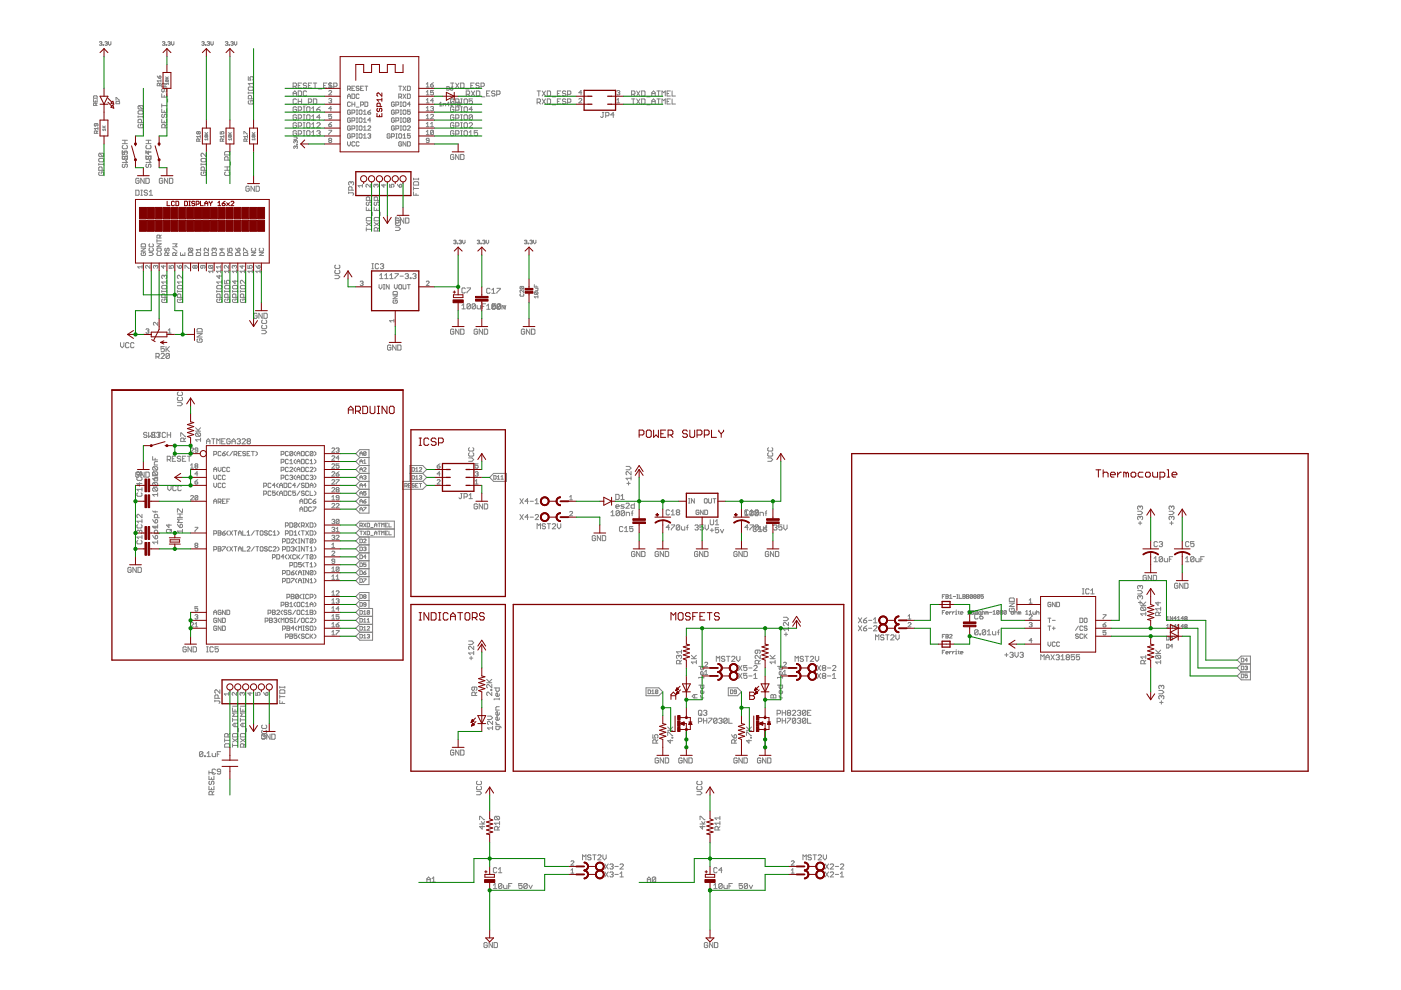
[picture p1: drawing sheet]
<svg xmlns="http://www.w3.org/2000/svg" width="297mm" height="210mm" viewBox="0 0 297 210" stroke-linecap="round" stroke-linejoin="round" font-family="sans-serif">
<g fill="none" stroke="#808080" stroke-width=".21">
<path d="M21.1 9l.4-.2 .1 .2-.1 .2M21.3 9.2h.2M21.5 9.2l.1 .2-.1 .2-.4-.1M21.8 9.5l.2 .1zM22.2 9l.4-.2 .2 .2-.2 .2M22.5 9.2h.1M22.6 9.2l.2 .2-.2 .2-.4-.1M23 8.8v.6l.3 .2 .2-.2v-.6M33.3 16.1l.4 .5M33.7 16.2l.3-.1 .1 .4-.4 .1zM33.9 18.2l-.2-.5-.4 .1v.4h.8M34.1 16.9v.5"/>
<path d="M34.1 17.7l-.2 .2M34.1 17.1h-.8l.3 .3M34.3 19.9v.7h1v-.7M34.4 9l.4-.2 .1 .2-.1 .2M34.5 18.8l-.2 .5 .3 .2 .2-.2v-.3l.4-.2 .1 .2v.3l-.1 .2M34.7 9.2h.1M34.8 9.2l.1 .2-.1 .2-.4-.1M35 18.4v-.5l-.2-.2h-.3l-.2 .2v.5h1M35.1 16.7h.6M35.1 16.3l.4 .4M35.2 9.5l.1 .1zM35.2 16.9l-.1 .3 .5 .1"/>
<path d="M35.2 16.9l.5 .1-.1 .3M35.2 16.9l.4 .4M35.6 9l.4-.2 .1 .2-.1 .2M35.7 17.7h-.6l.2 .2M35.7 17.5v.4M35.7 16.3l-.3 .3M35.8 9.2h.2M36 9.2l.1 .2-.1 .2-.4-.1M36.3 8.8v.6l.3 .2 .3-.2v-.6M42.8 9l.4-.2 .1 .2-.1 .2M43 9.2h.2M43.2 9.2l.1 .2-.1 .2-.4-.1"/>
<path d="M43.5 9.5l.2 .1zM43.9 9l.4-.2 .1 .2-.1 .2M44.2 9.2h.1M44.3 9.2l.1 .2-.1 .2-.4-.1M44.7 8.8v.6l.3 .2 .2-.2v-.6M47.8 9l.4-.2 .1 .2-.1 .2M48 9.2h.2M48.2 9.2l.1 .2-.1 .2-.4-.1M48.6 9.5l.1 .1zM48.9 9l.4-.2 .1 .2-.1 .2M49.2 9.2h.1M49.3 9.2l.1 .2-.1 .2-.4-.1"/>
<path d="M49.7 8.8v.6l.3 .2 .2-.2v-.6M52.6 16.3v.7h.6l-.2-.4 .2-.3h.3l.2 .1v.4l-.2 .2M52.6 18.6l.2-.2h.7l.2 .2v.4l-.2 .2h-.7zM52.6 19.5v.4M52.6 19.7h1.1M53.7 17.7h-1.1l.4 .4M53.7 17.4v.7M53.7 19.5v.4M62.1 18.3h.6l.2-.2v-.3l-.2-.2h-.6v1.1M62.1 19.8h.8M62.5 18.3l.4 .4M63.2 19.3h.6l.1 .2v.7l-.1 .2h-.6z"/>
<path d="M63.2 18.1h.4M63.9 17.6h-.7v1.1h.7M65 17.8l-.2-.2h-.3l-.2 .2 .2 .3h.3l.2 .2-.2 .4h-.3l-.2-.2M65 19.5l-.2-.2h-.3l-.2 .2v.7l.2 .2h.3l.2-.2M65.4 18.1h.3M66.1 17.6h-.7v1.1h.7M66.4 17.6h.8M66.8 17.6v1.1M67.5 18.9h.7M68.6 18.1h.4M69.3 17.6h-.7v1.1h.7M69.7 19.4l.1-.2 .5 .2-.6 .7h.6"/>
<path d="M69.7 17.8l.3-.3v1M69.7 18.5h.6M70.4 17.8l-.2-.2h-.4l-.1 .2 .1 .3h.4l.2 .2-.2 .4h-.4l-.1-.2M70.8 18.3h.5l.2-.2v-.3l-.2-.2h-.5v1.1M73.7 18.9h.4l.2-.5-.2-.1h-.4v.9M74 18.9l.3 .3M74.6 19.9h.5l.1 .2v.6l-.1 .2h-.5zM74.6 18.7h.3M75.2 18.3h-.6v.9h.6M76.1 18.4l-.1-.1-.5 .1 .2 .3 .4 .2-.1 .3-.5-.2M76.5 18.7h.3M77.1 18.3h-.6v.9h.6"/>
<path d="M77.4 18.3h.6M77.7 18.3v.9M84.5 18.3h.7M84.8 18.3v.9M85.4 19.9l.7 1M85.4 18.3l.7 .9M86.1 19.9l-.7 1M86.1 18.3l-.7 .9M86.4 18.3h.4l.2 .1v.6l-.2 .2h-.4zM86.4 19.9h.4l.2 .2v.6l-.2 .2h-.4zM90.4 18.5h.6M90.4 17.8l.3-.3v1"/>
<path d="M90.4 19.5l.3-.3v.9M91.3 18h.5l.1 .3-.1 .2h-.4zM91.9 17.5l-.6 .5M91.9 19.2h-.6v.5l.5-.2 .1 .5-.1 .1-.5-.1M94.7 18.4l.5 .1-.1 .6h-.4zM95.5 18.7h.4l.1 .3-.4 .1zM95.5 17.6h.7M95.9 17.6v1.1M96 18.4l-.5 .3M96.6 17.6l.7 1.1M97.3 17.6l-.7 1.1M97.7 17.6h.5l.2 .2v.7l-.2 .2h-.5z"/>
<path d="M98.7 18.9h.8M99.8 18.1h.4M99.9 19.3l.7 1.1M100.5 17.6h-.7v1.1h.7M100.6 19.3l-.7 1.1M101 19.3h.5l.2 .2v.7l-.2 .2h-.5zM101.6 17.8l-.2-.2h-.3l-.2 .2 .2 .3h.3l.2 .2-.2 .4h-.3l-.2-.2M102 18.3h.5l.2-.2v-.3l-.2-.2h-.5v1.1M103.2 19.8h.3M103.9 19.3h-.7v1.1h.7M104.9 19.5l-.1-.2h-.4l-.2 .2 .2 .3h.4l.1 .2-.1 .4h-.4l-.2-.2M113.9 19.3h.7"/>
<path d="M114.2 19.3v1.1M115 19.3l.7 1.1M115.7 19.3l-.7 1.1M116 19.3h.6l.1 .2v.7l-.1 .2h-.6zM118.2 19.8h.3M118.9 19.3h-.7v1.1h.7M120 19.5l-.2-.2h-.4l-.1 .3 .1 .2h.4l.2 .4-.2 .2h-.4l-.1-.2M123.3 19.7h-.6l.5-.5v.9M130.8 19.4l.1-.2h.4l.1 .2-.1 .3M131.1 19.7h.2M131.3 19.7l.1 .1-.1 .3-.5-.1M135 19.3l.7 1.1"/>
<path d="M135.7 19.3l-.7 1.1M136 19.3h.6l.2 .2v.7l-.2 .2h-.6zM138.2 19.8h.7M139.3 19.3h.7M139.6 19.3v1.1M141.4 19.8h.4M142.1 19.3h-.7v1.1h.7M142.5 19.3v1.1h.7M19.8 20.4l.7-.1 .1 .5h-.8zM19.8 21.1v.5h.8v-.5M20.2 21.4v.2M20.3 22.4l-.1-.5-.4 .1v.4h.8"/>
<path d="M20.4 26.2v.4l-.1 .1-.3-.1 .1-.4h.5l.2 .1-.2 .4M20.5 28.3v-.4l-.4-.2-.1 .6h.8M20.6 21.9l-.3 .2M20.8 27.7l-.3 .3M20.8 27.2h-.8l.3 .3M20.8 27v.5M20.9 33.8l.2-.2h.7l.2 .2v.3l-.2 .2h-.7zM20.9 34.8h1.1M20.9 34.7v.3M21.1 36.5l-.2 .2v.3l.2 .2h.7l.2-.2-.2-.5h-.3v.3M21.1 32.5l-.2 .2v.3l.2 .2h.7M21.1 32.5h.7l.2 .2v.3l-.2 .2"/>
<path d="M21.1 32.5l.7 .7M21.7 36.1v-.5l-.2-.2h-.4l-.2 .2v.5h1.1M21.8 27.1h.5M21.8 26.7l.3 .4M22 34.7v.3M22.3 27.5h-.5l.1 .2M22.3 27.3v.4M22.3 26.7l-.2 .3M24.6 21.6l.6-.1 .2 .5h-.8zM24.6 21.2v-.5l.8 .5M25.9 33.7h1.1l-.4 .4 .4 .3h-1.1M25.9 31.9v.8h.6l-.2-.3 .2-.4h.3l.2 .2v.4l-.2 .1"/>
<path d="M25.9 33v.7l.2 .1 .4-.1 .1-.6 .4 .2M25.9 33.2h1.1M25.9 32.3h1.1M25.9 30.5h1.1M25.9 29.7h1.1M26.1 30.8l-.2 .2v.3l.2 .2h.7l.2-.2v-.3l-.2-.2M26.1 34.8l-.2 .2v.3l.2 .2 .4-.2v-.3l.1-.2 .4 .2-.2 .5M26.1 33.1l-.2 .2M26.5 29.7v.8M27 33v.7l-.2 .1M29.3 24.6v.3M29.3 24.7h1.1"/>
<path d="M29.5 22.4l-.2 .2v.3l.2 .2h.7M29.5 23.5h.7l.2 .2v.3l-.2 .2h-.7l-.2-.2v-.3zM29.5 26.4l-.2 .2v.3l.2 .2h.7l.2-.2v-.3l-.2-.2h-.4v.3M29.5 22.4h.7l.2 .2v.3l-.2 .2M29.5 22.4l.7 .7M29.5 38l-.2-.2h-.3l-.2 .2v.7l.2 .2h.3l.2-.6h-.4M30 26v-.5l-.2-.2-.5 .2v.5h1.1M30.4 24.6v.3M30.6 37.8v1.1l-.8-1.1v1.1M30.9 37.8h.6l.1 .2v.7l-.1 .2h-.6zM30.9 33v.7l.2 .1 .4-.1v-.4l.2-.2 .3 .2M30.9 31.9v.7"/>
<path d="M30.9 33.7h1.1l-.3 .4 .3 .3h-1.1M30.9 33.2h1.1M30.9 32.3h1.1M30.9 30.5h1.1M30.9 29.7h1.1M31.1 34.8l-.2 .2 .2 .5 .4-.2v-.3l.2-.2 .3 .2-.2 .5M31.1 30.8l-.2 .2 .2 .5h.7l.2-.2v-.3l-.2-.2M31.1 33.1l-.2 .2M31.5 29.7v.8M31.5 32v.7l-.6-.5h1.1M32 33v.7l-.2 .1M34.3 22.4h1"/>
<path d="M34.3 23.1v.7h1v-.7M34.3 22v.8M34.3 25.3v.7h1v-.7M34.5 24.2l-.2 .2 .2 .5 .3-.2v-.3l.2-.2 .3 .2-.1 .5M34.5 38l-.2-.2h-.3l-.2 .2v.7l.2 .2h.3l.2-.2v-.4h-.4M34.8 20.2v.4M34.8 23.5v.3M34.8 25.7v.3M35 27.1v-.5l-.2-.2h-.3l-.2 .2v.5h1M35.3 26.4l-.3 .3M35.5 21v.7M35.6 37.8v1.1l-.7-1.1v1.1"/>
<path d="M35.9 37.8h.6l.1 .2v.7l-.1 .2h-.6zM42.1 28l-.1-.1-.3 .1 .1 .4 .3-.1M42.1 28l.1-.1 .3 .1-.2 .4-.2-.1M42.1 28v.3M42.2 30l-.1-.6-.4 .2v.4h.8M42.5 28.9h-.8l.3 .3M42.5 29.4l-.3 .3M42.5 28.7v.5M42.6 33.8l.2-.2h.7l.2 .2v.3l-.2 .2h-.7zM42.6 34.8h1.1M42.6 34.7v.3M42.8 36.5l-.2 .2v.3l.2 .2h.7l.2-.2-.2-.5h-.3v.3"/>
<path d="M43.3 36.1v-.5l-.1-.2h-.4l-.2 .2v.5h1.1M43.5 28.5h.5M43.5 28.1l.3 .4M43.6 28.7l-.1 .3 .4 .1M43.6 28.7h.3v.4M43.6 28.7l.3 .4M43.7 32.5v.7l-.7-.7-.4 .2v.3l.2 .2M43.7 34.7v.3M44 29.5h-.5l.1 .2M44 29.3v.4M44 28.1l-.2 .3M46.7 27.9v.5h.4l-.2-.2 .2-.3 .4 .1-.2 .4"/>
<path d="M47.2 30v-.4l-.4-.2-.1 .6h.8M47.5 29.4l-.3 .3M47.5 28.9h-.8l.2 .3M47.5 28.7v.5M47.6 32.3l.2-.2h.7l.2 .2v.6h-1.1zM47.6 36.1h1.1M47.6 35.4h1.1M47.8 36.5l-.2 .2v.3l.2 .2h.7l.2-.2v-.3l-.2-.2M48.2 35.4v.7M48.3 34v-.6l-.1-.2-.6 .2v.6h1.1M48.5 28.5h.5M48.5 28.1l.4 .4"/>
<path d="M48.6 28.7h.3v.4M48.6 28.7v.4h.3M48.6 28.7l.3 .4M48.9 34.3v.7M49 29.5h-.5l.2 .2M49 29.3v.4M49 28.1l-.3 .3M51.7 28.4v-.5l.8 .5M52.2 30v-.4l-.4-.2-.1 .6h.8M52.5 28.9h-.8l.3 .3M52.5 29.4l-.3 .3M52.5 28.7v.5"/>
<path d="M52.8 21.3l-.2 .2 .2 .6h.7l.2-.6-.2-.2h-.3v.4M52.9 39.7l-.2-.2h-.4l-.2 .2v.7l.6 .2 .2-.2v-.4h-.4M53.3 21v-.6l-.1-.2h-.4l-.2 .2v.6h1.1M53.5 28.5h.5M53.5 28.1l.3 .4M53.6 28.7l-.1 .3 .5 .1M53.6 28.7h.4v.4M53.6 28.7l.4 .4M53.9 39.5v1.1l-.7-1.1v1.1M54 29.5h-.5l.2 .2M54 29.3v.4M54 28.1l-.2 .3"/>
<path d="M54.3 39.5h.5l.2 .2v.7l-.2 .2h-.5zM62.1 20.4v-.8l.4-.3 .4 .3v.8M62.3 29h.5l.3 .3-.3 .2h-.5M62.7 29.9l-.2-.1-.2 .1 .1 .4M62.7 31.1l-.2-.1-.2 .1 .1 .4M62.7 31.1l.1-.1 .3 .1-.2 .4M62.7 29.9v.2M62.7 31.1v.1M62.7 29.9l.1-.1 .3 .1-.2 .4M62.9 21.1l-.2-.1-.6 .1v.8l.2 .2h.4l.2-.2M62.9 26.2l-.2-.2h-.4l-.2 .2v.7l.2 .2 .6-.2v-.3h-.4M62.9 27.9l-.2-.2-.6 .2v.7l.2 .2h.4l.2-.2v-.4h-.4"/>
<path d="M62.9 22.8l-.2-.2h-.4l-.2 .2v.8l.2 .1 .6-.1v-.4h-.4M62.9 24.5l-.2-.2-.6 .2v.7l.2 .2h.4l.2-.2v-.3h-.4M62.9 30.6l.2 .1zM63.2 28.4h.6l.1-.2v-.3l-.1-.2h-.6v1.1M63.2 23.4h.6l.1-.2v-.4l-.1-.2h-.6v1.1M63.2 25.1h.6l.1-.2v-.4l-.1-.2h-.6v1.1M63.2 26.7h.6l.1-.1v-.4l-.1-.2h-.6v1.1M63.2 21.5h.7M63.2 21v1.1M63.9 21v1.1M64.3 27.1h.4M64.3 23.7h.4"/>
<path d="M64.3 25.4h.4M64.3 22.2h.7M64.3 26h.4M64.3 22.6h.4M64.3 24.3h.4M64.3 27.7h.4M64.3 28.8h.4M64.5 22.6v1.1M64.5 24.3v1.1M64.5 26v1.1M64.5 27.7v1.1M65 24.5l.2-.2h.4l.1 .2v.7l-.1 .2h-.4l-.2-.2z"/>
<path d="M65 27.9l.2-.2h.4l.1 .2v.7l-.1 .2h-.4l-.2-.2zM65.2 26h.4l.1 .2v.7l-.1 .2h-.4l-.2-.2v-.7zM65.2 22.6h.4l.1 .2v.8l-.1 .1h-.4l-.2-.1v-.8zM65.4 21.7h.5l.2-.2v-.4l-.2-.1h-.5v1.1M66.1 27.1h.7M66.1 24.7l.3-.4v1.1M66.1 23.7h.7M66.1 25.4h.7M66.1 23l.3-.4v1.1M66.1 26.4l.3-.4v1.1M66.1 28.1l.3-.4v1.1M66.1 28.8h.7"/>
<path d="M66.4 21h.6l.2 .1v.8l-.2 .2h-.6zM67.2 26.2l.2-.2h.3l.2 .2v.2l-.7 .7h.7M67.2 27.9l.5-.2 .2 .2-.2 .3M67.2 23.2h.5l.2 .4-.2 .1h-.3l-.2-.1zM67.5 28.2h.2M67.7 28.2l.2 .2-.2 .4h-.3l-.2-.2M67.9 22.6l-.7 .6M67.9 24.9h-.7l.5-.6v1.1M69.7 21l.4-.1 .2 .1-.2 .4M69.7 26.4h.4l.2 .3-.5 .2zM69.7 27.6h.6l-.6 1M69.8 29.8l-.1 .1 .1 .3 .5-.1-.2-.3"/>
<path d="M69.8 29.8h.3M69.8 29.8l-.1-.2 .1-.3 .5 .2-.2 .3M70 21.4h.1M70.1 21.4l.2 .1-.2 .3-.4-.1M70.3 24.3h-.6v.4l.4-.1 .2 .1v.3l-.2 .2-.4-.2M70.3 23h-.6l.4-.4v.9M70.3 26l-.6 .4M73.7 20.9v-.6l.3-.4 .3 .4v.6M73.7 30.1v.6l.3 .3 .3-.3v-.6M73.7 20.4h.6M74.3 23.5l-.2-.2-.4 .2v.6l.1 .1 .5-.1v-.3h-.3M74.3 21.8l-.2-.2-.4 .2v.6l.1 .2h.3l.2-.2"/>
<path d="M74.3 28.5l-.2-.1-.4 .1v.6l.1 .2 .5-.2v-.3h-.3M74.3 25.1l-.2-.1-.4 .1v.7l.1 .1 .5-.1v-.3h-.3M74.3 26.8l-.2-.1-.4 .1v.7l.1 .1 .5-.1v-.3h-.3M74.4 38.7l-.1-.2-.4 .2 .2 .5M74.4 38.7l.2-.2 .4 .2-.2 .5M74.4 38.7v.2M74.6 23.9h.5l.1-.4-.1-.2h-.5v.9M74.6 22.1h.6M74.6 29h.5l.1-.5-.1-.1h-.5v.9M74.6 25.6h.5l.1-.5-.1-.1h-.5v.9M74.6 21.6v1M74.6 27.3h.5l.1-.5-.1-.1h-.5v.9"/>
<path d="M75.2 30.2l-.1-.1-.5 .1v.6l.2 .2 .4-.2M75.2 21.6v1M75.5 22.7h.6M75.5 23.3h.3M75.5 24.2h.3M75.5 25h.3M75.5 25.9h.3M75.5 26.7h.3M75.5 27.6h.3M75.5 28.4h.3M75.5 29.3h.3M75.7 23.3v.9"/>
<path d="M75.7 25v.9M75.7 26.7v.9M75.7 28.4v.9M76.1 30.2l-.1-.1-.5 .1v.6l.2 .2 .4-.2M76.1 20.1l-.1-.2-.5 .2v.6l.2 .2 .4-.2M76.1 23.5l.2-.2 .5 .2v.6l-.2 .1-.5-.1zM76.1 25.1l.2-.1 .5 .1v.7l-.2 .1-.5-.1zM76.1 26.8l.2-.1 .5 .1v.7l-.2 .1-.5-.1zM76.1 28.5l.2-.1 .5 .1v.6l-.2 .2-.5-.2zM76.5 22.2h.4l.2-.4-.2-.2h-.4v1M76.8 39.4h-.9l.3 .3M76.8 39.1v.6"/>
<path d="M77.1 23.6l.3-.3v.9M77.1 25.3l.3-.3v.9M77.1 27l.3-.3v.9M77.1 28.7l.3-.3v.9M77.1 24.2h.6M77.1 25.9h.6M77.1 27.6h.6M77.1 29.3h.6M77.4 21.6h.4l.2 .2v.6l-.2 .2h-.4zM78 26.8l.1-.1 .5 .1-.6 .8h.6M78 23.8h.4l.2 .3-.5 .1-.1-.1zM78 28.5l.4-.1 .2 .1-.2 .3"/>
<path d="M78.3 28.8h.1M78.4 28.8l.2 .2-.2 .3-.4-.2M78.5 39.1v.6l-.6-.6-.3 .1 .1 .5M78.6 23.3l-.6 .5M78.6 25.5h-.6l.4-.5v.9M79.7 39.2l-.1-.1-.3 .1 .1 .5M79.7 39.2l.2-.1 .3 .1-.2 .5M79.7 39.2v.2M81.4 39.1v.6l-.5-.5h1M82.6 39.1v.6h.5l-.2-.3 .2-.3 .4 .1v.3l-.1 .2M82.7 28.5l-.2-.1-.4 .1v.6l.1 .2 .5-.2v-.3h-.3M83 29h.5l.1-.5-.1-.1h-.5v.9"/>
<path d="M83.6 21.8l-.1-.2-.5 .2v.6l.2 .2 .4-.2v-.3h-.3M83.6 23.5l-.1-.2-.5 .2v.6l.2 .1 .4-.1v-.3h-.3M83.6 25.1l-.1-.1-.5 .1v.7l.2 .1 .4-.1v-.3h-.3M83.6 26.8l-.1-.1-.5 .1v.7l.2 .1 .4-.1v-.3h-.3M83.9 22.2h.5l.1-.4-.1-.2h-.5v1M83.9 23.9h.5l.1-.4-.1-.2h-.5v.9M83.9 25.6h.5l.1-.5-.1-.1h-.5v.9M83.9 27.3h.5l.1-.5-.1-.1h-.5v.9M83.9 28.4h.3M83.9 29.3h.3M84.1 28.4v.9M84.3 39.1l.4 .6"/>
<path d="M84.5 20.6h.5l.2-.2-.2-.5h-.5v1M84.7 28.4l.5 .1v.6l-.2 .2-.5-.2v-.6zM84.7 39.2l.2-.1 .3 .1-.2 .5h-.3zM84.8 21.6h.4M84.8 22.6h.4M84.8 23.3h.4M84.8 24.2h.4M84.8 25h.4M84.8 25.9h.4M84.8 26.7h.4M84.8 27.6h.4M84.8 20.6l.4 .3"/>
<path d="M85 21.6v1M85 23.3v.9M85 25v.9M85 26.7v.9M85.2 30.2l-.2-.1-.5 .1v.6l.5 .2 .2-.5h-.4M85.4 21.8l.2-.2 .5 .2v.6l-.2 .2-.5-.2zM85.4 23.5l.2-.2 .5 .2v.6l-.2 .1-.5-.1zM85.4 25.1l.2-.1 .5 .1v.7l-.2 .1-.5-.1zM85.4 26.8l.2-.1 .5 .1v.7l-.2 .1-.5-.1zM85.4 29.3h.7M85.4 28.7l.4-.3v.9M86.1 30.1v.9l-.7-.9v.9"/>
<path d="M86.4 30.1h.4l.2 .1v.6l-.2 .2h-.4zM86.4 26.8l.1-.1 .5 .1-.6 .8h.6M87 25.1l-.2-.1-.4 .1v.7M87 28.4h-.6v.4l.3-.1 .3 .1-.2 .5-.4-.2M87 22.1h-.6l.4-.5v1M87 23.3h-.6v.5l.3-.2 .3 .2-.2 .4-.4-.1M87 25.1v.7l-.2 .1-.4-.1M87 25.1l-.6 .7M87.7 37.8v.3M87.7 38.7l.2-.2h.7l.2 .2v.5h-1.1zM87.7 39.6v.7M87.7 40h1.1"/>
<path d="M87.7 38h1.1M88.8 37.8v.3M90.4 20.1h.6M90.4 21.8h.6M90.4 25.2h.6M90.4 26.9h.6M90.4 27.9l.3-.3v1M90.4 21.2l.3-.3v.9M90.4 22.9l.3-.3v.9M90.4 24.6l.3-.3v.9M90.4 26.2l.3-.2v.9M90.4 28.6h.6"/>
<path d="M90.4 23.5h.6M91 29.8h-.5l-.1-.2 .1-.3 .5 .2v.6l-.2 .1-.4-.1M91.3 22.7l.5-.1 .1 .1-.1 .3M91.3 24.4l.1-.1 .5 .1-.6 .8h.6M91.3 26.9h.6M91.3 26.2l.3-.2v.9M91.6 23h.2M91.8 23l.1 .2-.1 .3-.5-.2M91.9 21.4h-.6l.5-.5v.9M91.9 27.8l-.1-.2-.5 .2v.6M91.9 27.8v.6l-.1 .2-.5-.2M91.9 27.8l-.6 .6"/>
<path d="M93.2 21.9l.3-.2v.8M93.2 22.5h.5M94 22.5v-.6h.4l.1 .6M95.2 22.1h-.5l.4-.4v.8M95.5 22.5h.5M95.5 21.9l.3-.2v.8M96.2 21.1l-.1-.1h-.4l-.2 .1v.8l.2 .2h.4l.1-.2v-.4h-.3M96.2 22.8l-.1-.2h-.4l-.2 .2v.8l.2 .1h.4l.1-.1v-.4h-.3M96.2 24.5l-.1-.2h-.4l-.2 .2v.7l.2 .2h.4l.1-.2v-.3h-.3M96.2 26.2l-.1-.2h-.4l-.2 .2v.7l.2 .2h.4l.1-.2v-.3h-.3M96.2 27.9l-.1-.2h-.4l-.2 .2v.7l.2 .2h.4l.1-.2v-.4h-.3M96.2 32.9l-.1-.2h-.4l-.2 .2v.8l.2 .1h.4l.1-.1v-.4h-.3"/>
<path d="M96.6 23.4h.5l.2-.2-.2-.6h-.5v1.1M96.6 25.1h.5l.2-.2v-.4l-.2-.2h-.5v1.1M96.6 26.7h.5l.2-.1-.2-.6h-.5v1.1M96.6 28.4h.5l.2-.2v-.3l-.2-.2h-.5v1.1M96.8 22.1h-.5l.3-.4h.8l.2 .1-.2 .3M97.2 22.1l-.2-.3 .3-.3v-.4l-.2-.1h-.5v1.5M97.2 22.1l-.2 .1 .2 .3 .4-.2-.2-.2M97.2 22.1h.2M97.3 32.7v1.1l-.7-1.1v1.1M97.7 32.7h.5l.2 .2v.8l-.2 .1h-.5zM97.7 27.1h.3M97.7 23.7h.3"/>
<path d="M97.7 25.4h.3M97.7 21h.3M97.7 22.1h.3M97.7 26h.3M97.7 22.6h.3M97.7 24.3h.3M97.7 27.7h.3M97.7 28.8h.3M97.9 21v1.1M97.9 22.6v1.1M97.9 24.3v1.1M97.9 26v1.1"/>
<path d="M97.9 27.7v1.1M98.4 24.5l.2-.2 .5 .2v.7l-.2 .2h-.3l-.2-.2zM98.4 21.1l.2-.1 .5 .1v.8l-.2 .2h-.3l-.2-.2zM98.4 26.2l.2-.2h.3l.2 .2v.7l-.2 .2-.5-.2zM98.4 27.9l.2-.2 .5 .2v.7l-.2 .2h-.3l-.2-.2zM98.6 22.6h.3l.2 .2v.8l-.2 .1-.5-.1v-.8zM98.8 20h.6l.2-.2-.2-.5h-.6v1.1M99.2 20l.4 .4M99.5 26.2l.1-.2h.4l.2 .2v.2l-.7 .7h.7M99.5 28.1l.3-.4v1.1M99.5 28.8h.7M100.2 24.5l-.6-.2-.1 .2v.7"/>
<path d="M100.2 21h-.7v.5l.3-.2 .4 .2v.4l-.2 .2h-.4l-.1-.2M100.2 24.5v.7l-.2 .2h-.4l-.1-.2M100.2 24.5l-.7 .7M100.2 23.2h-.7l.5-.6v1.1M101.3 27.7h-.8v.5l.4-.1 .4 .1v.4l-.2 .2h-.4l-.2-.2M102.1 20.5h.7M105.3 20h.6l.1-.2-.1-.5h-.6v1.1M113.9 21.7h.5l.2-.2v-.4l-.2-.1h-.5v1.1M114.2 21.7l.4 .4M115 21l.7 1.1M115.7 21l-.7 1.1M116 21h.6l.1 .1v.8l-.1 .2h-.6z"/>
<path d="M117.1 22.2h.7M117.1 20.5h.7M118.2 21.5h.3M118.9 21h-.7v1.1h.7M120 21.1l-.2-.1h-.4l-.1 .1 .1 .4h.4l.2 .2-.2 .4h-.4l-.1-.2M120.3 21.7h.6l.1-.2v-.4l-.1-.1h-.6v1.1M120.3 20h.6l.1-.2-.1-.5h-.6v1.1M122.7 21l.2-.1 .4 .1-.6 .8h.6M127.7 23.8h.3M127.9 23.8v.9l-.2 .2-.4-.2M128.4 24.6h.5l.2-.2v-.4l-.2-.2h-.5v1.1M130.2 24.4h-.7l.5-.6v1.1"/>
<path d="M130.8 21.8h.6M130.8 21.2l.3-.3v.9M133.9 20h.5l.2-.2v-.3l-.2-.2h-.5v1.1M133.9 21h.7M134.3 21v1.1M134.3 20l.3 .4M135 21l.7 1.1M135.7 21l-.7 1.1M136 21h.6l.2 .1v.8l-.2 .2h-.6zM137.1 22.2h.7M137.1 20.5h.7M138.2 20.4v-.8l.4-.3 .3 .3v.8"/>
<path d="M138.2 22.1v-.8l.4-.3 .3 .3v.8M138.2 21.5h.7M139.3 21h.7M139.6 21v1.1M140.4 20.4v-1.1l.3 .3 .4-.3v1.1M140.4 22.1v-1.1l.3 .3 .4-.3v1.1M141.4 21.5h.4M142.1 21h-.7v1.1h.7M142.5 21v1.1h.7M28.8 40.3h.5l.2 .2v.7l-.2 .2h-.5zM29.8 41.4h.4M29.8 40.3h.4"/>
<path d="M29.9 52.6h1l-1 .7h1M30 40.3v1.1M30.1 51.7h.6l.2 .2v.4h-1v-.4zM30.1 53.6l-.2 .1 .2 .5h.6l.2-.2-.2-.4h-.3v.3M30.1 56.3v.6M30.1 56.6h-.9l.3 .3M31.3 40.5l-.2-.2h-.3l-.2 .4 .2 .2h.3l.2 .3-.2 .2-.5-.2M31.6 53.6h.6l.3 .3-.3 .3h-.6M31.6 41.4h.8M31.6 40.7l.4-.4v1.1M31.7 52.6l-.1 .2 .1 .5h.7l.1-.2-.1-.5M31.7 51.7l-.1 .2 .1 .4h.7l.1-.1-.1-.5"/>
<path d="M31.8 56.3v.6l-.8-.6-.1 .1 .1 .5M33 56.4l.1-.1 .4 .1-.2 .5M33 56.4l-.1-.1-.4 .1 .2 .5M33 56.4v.2M33.3 51.7h.9l-.9 .6h.9M33.3 50.8v.6M33.3 51.1h.9M33.4 53.6l-.1 .1 .1 .5h.6l.2-.2-.2-.4M33.4 52.6h.6l.2 .5-.2 .2h-.6l-.1-.2zM33.9 50.5v-.5l-.2-.2-.4 .2v.5h.9M34.2 49.8l-.3 .3M34.7 56.3v.6l-.5-.5h.9"/>
<path d="M34.8 58.5l-.2-.1-.3 .1 .2 .6M34.8 58.5l.2-.1 .3 .1-.1 .6M34.8 58.5v.2M35.1 52.6l-.2 .2 .2 .5 .3-.2 .2-.5 .3 .2-.2 .5M35.3 59.4v.8M35.3 59.8h-1l.3 .4M35.6 54.2v-.5l-.5-.1-.2 .6h1M35.9 53.6l-.3 .3M35.9 56.3v.6h.4l-.1-.3 .1-.3 .5 .1-.2 .5M36.6 51.7h.9l-.3 .3 .3 .3h-.9M36.6 52.6l.9 .7M37.2 54.2v-.5l-.4-.1-.2 .6h.9"/>
<path d="M37.5 53.6l-.3 .3M37.5 56.3l.5 .6M38 56.4l.2-.1 .3 .1-.2 .5h-.3zM38.3 53.6v.6h.9v-.6M38.7 58.4v.7l-.7-.7-.4 .1v.4l.2 .2M38.7 59.4v.8M38.7 59.8h-1.1l.4 .4M38.7 53.9v.3M39.2 56.9v-.6l.9 .6M40.1 53.6h.6l.2 .1v.5h-1zM40.1 52.6l-.2 .2 .2 .5h.6M40.1 52.6h.6l.2 .2-.2 .5"/>
<path d="M40.1 52.6l.6 .7M41.3 56.4v.3M41.3 56.4l.2-.1 .3 .1-.1 .5-.4-.2M41.3 56.4l-.1-.1-.3 .1 .1 .5 .3-.2M41.8 53.6h.6l.1 .6h-.9zM42.5 52.6v.7M42.5 52.9h-.9l.3 .4M43 56.3l-.1 .6-.4-.2 .2-.4h.6l.2 .1-.2 .5M43.4 53.6h.6l.2 .6h-.9zM44.2 52.6v.7l-.8-.7-.1 .2 .1 .5M44.4 56.3h.6l.1 .1-.1 .5M44.4 56.3l-.2 .1 .2 .5h.6"/>
<path d="M44.4 56.3l.6 .6M45.1 53.6h.6l.2 .6h-.9zM45.1 57.5h-.9l.3 .3M45.1 57.2v.6M45.4 52.8l-.1-.2-.3 .2 .1 .5M45.4 52.8l.2-.2 .3 .2-.2 .5M45.4 52.8v.1M46.5 58.4v.7l-.5-.6h1M46.8 53.6h.6l.1 .6h-.9zM46.8 56.3v.6M46.8 57.2v.6M46.8 56.6h-.9l.3 .3"/>
<path d="M46.8 57.5h-.9l.3 .3M47 59.4v.8M47 59.8h-1l.3 .4M47.1 52.6v.7l-.5-.5h.9M47.6 59.4v.8h.6l-.2-.4 .2-.4h.3l.2 .2v.4l-.2 .2M48.3 52.6v.7h.4l-.1-.4 .1-.3h.4l.1 .2-.1 .5M48.3 53.7l.2-.1h.6l.1 .6h-.9zM48.5 56.3v.6l-.6-.6-.3 .1 .1 .5M48.5 57.2v.6M48.5 57.5h-.9l.3 .3M49.7 56.4l.1-.1 .3 .1-.1 .5M49.7 56.4l-.2-.1-.3 .1 .2 .5"/>
<path d="M49.7 56.4v.2M49.8 59.4v.8l-.5-.6h1.1M50 52.6l.4 .7M50.1 53.6h.6l.2 .1v.5h-.9zM50.1 57.2v.6M50.1 57.5h-.9l.3 .3M50.6 52.6l.3 .2-.2 .5h-.3zM51.4 56.3v.6l-.5-.5h.9M51.6 53.3v-.7l.9 .7M51.8 53.6h.6l.1 .6h-.9zM51.8 57.2v.6M51.8 57.5h-.9l.3 .3"/>
<path d="M52 59.4v.8l-.7-.8-.3 .2 .1 .6M52.6 56.3v.6h.4l-.1-.3 .1-.3 .5 .1-.2 .5M53.3 53.6h.9l-.9 .6h.9M53.4 52.6l-.1 .2 .1 .5h.7l.1-.2-.1-.5M53.5 57.2v.6M53.5 57.5h-.9l.3 .3M54.2 56.3l.5 .6M54.7 56.4l.1-.1 .3 .1-.1 .5h-.3zM55 53.6h.9l-.9 .6h.9M55.1 52.6l-.1 .2 .1 .5h.6l.2-.2-.2-.5M55.1 57.2v.6M55.1 57.5h-.9l.3 .3"/>
<path d="M71 58.4h.7l.4 .3-.4 .4h-.7M71.2 57.3l-.2 .2v.3l.2 .2h.7l.2-.2-.2-.5M71.2 56.2l-.2 .2 .2 .5h.7l.2-.2v-.3l-.2-.2M73.9 40.9h.9l.2 .1-.2 .4M73.9 40.7v.3M74.6 40.3v-.5l-.5-.2-.2 .2v.5h1.1M76.4 59.8l.1-.2h.3l.2 .2-.2 .3M77.7 46.3l.2-.2h.6l.2 .2v.5h-1zM77.7 48.6h1M77.7 43.9v.7h1v-.7M77.7 48.3v.7M77.7 47.2l1 .7"/>
<path d="M77.9 42.8l-.2 .2v.4l.2 .2 .3-.2v-.4l.2-.2 .3 .2v.4l-.2 .2M78.2 44.3v.3M78.4 42.5v-.6l-.2-.1-.5 .1v.6h1M78.7 47.2l-1 .7M78.8 57h.4M78.8 55.9h.4M78.9 45v.7M79 55.9v1.1M79.3 43.9v.7h1.1v-.7M79.3 46.3l.2-.2h.7l.2 .2v.5h-1.1zM79.3 47.2l1.1 .7M79.5 42.8l-.2 .2 .2 .6 .4-.2v-.4l.2-.2 .3 .2v.4l-.2 .2"/>
<path d="M79.9 44.3v.3M80.1 42.5v-.6l-.6-.1-.2 .1v.6h1.1M80.1 49v-.5l-.2-.2h-.4l-.2 .2v.5h1.1M80.3 56.1l-.2-.2h-.4l-.1 .2v.7l.1 .2h.4l.2-.2M80.4 48.3l-.3 .3M80.4 47.2l-1.1 .7M80.5 58.4l.4-.4v1.1M80.5 59.1h.7M80.6 45v.7M80.6 56.1l.2-.2h.4l.1 .2-.1 .3M81 56.4h.2M81.2 56.4l.1 .2-.1 .4h-.4l-.2-.2"/>
<path d="M81.6 58.4l.3-.4v1.1M81.6 59.1h.7M82.7 59.1h.7M82.7 58.4l.3-.4v1.1M83.7 58h.7l-.7 1.1M83.8 46.5l.2 .2h.7l.2-.2M83.8 46.4l.2-.2 .6 .2M83.8 48.2h.8l.3 .3-.3 .4h-.8M84 46l-.2 .2v.9l.2 .2h.4l.2-.2v-.3h-.4M84.7 46l.2 .2v1.4l-.2 .2h-.7l-.2-.2v-.4l.2-.1M84.7 47.1l.2 .1M84.8 58.5h.7"/>
<path d="M84.9 46.2l.7 1.1v-1.1M85.9 58.2l.2-.2h.3l.2 .2-.2 .3M86 46.2h.5l.2 .2v.7l-.2 .2h-.5zM86.2 58.5h.2M86.4 58.5l.2 .2-.2 .4h-.3l-.2-.2M87 58.9h.1v.2h-.1zM87.5 58.2l.2-.2h.3l.2 .2-.2 .3M87.7 40.7v.7h1.1M87.9 58.5h.1M88 58.5l.2 .2-.2 .4h-.3l-.2-.2M88.2 41v.4M90.4 59.8l.1-.2 .5 .2-.6 .7h.6"/>
<path d="M96.2 51.1l.4-.2 .1 .2-.1 .2M96.4 51.3h.2M96.6 51.3l.1 .1-.1 .3-.4-.1M96.9 51.6l.2 .1zM97.3 51.1l.4-.2 .1 .2-.1 .2M97.6 51.3h.1M97.7 51.3l.1 .1-.1 .3-.4-.1M98.1 50.9v.5l.2 .3 .3-.3v-.5M101.2 51.1l.4-.2 .1 .2-.1 .2M101.4 51.3h.2M101.6 51.3l.1 .1-.1 .3-.4-.1M101.9 51.6l.2 .1z"/>
<path d="M102.3 51.1l.4-.2 .1 .2-.1 .2M102.6 51.3h.1M102.7 51.3l.1 .1-.1 .3-.4-.1M103.1 50.9v.5l.3 .3 .2-.3v-.5M111.2 51.1l.4-.2 .1 .2-.1 .2M111.4 51.3h.2M111.6 51.3l.1 .1-.1 .3-.4-.1M112 51.6l.1 .1zM112.3 51.1l.4-.2 .2 .2-.2 .2M112.6 51.3h.1M112.7 51.3l.2 .1-.2 .3-.4-.1M113.1 50.9v.5l.3 .3 .2-.3v-.5"/>
<path d="M25.5 72.6v.8l.4 .3 .4-.3v-.8M27.3 72.8l-.1-.2h-.4l-.2 .2v.8l.2 .1 .5-.1M28.4 72.8l-.2-.2h-.3l-.2 .2v.8l.2 .1h.3l.2-.1M30.9 69.9l.5-.2 .2 .2-.2 .3M31.3 70.2h.1M31.4 70.2l.2 .1-.2 .3-.5-.1M33.1 75.6h.5l.2-.1v-.4l-.2-.2h-.5v1.1M33.4 75.6l.4 .4M33.5 68.3v.7l-.8-.7-.2 .2 .2 .5M34.1 75.1l.2-.2h.4l.1 .2v.2l-.7 .7h.7M34.3 61.8h1M34.3 61.6v.4"/>
<path d="M34.5 63.4l-.2 .2 .2 .5h.7l.1-.5-.1-.2h-.4v.4M34.5 60.5h.7l.1 .6-.1 .1h-.7l-.2-.1zM34.8 73.5h-.7v.5l.4-.1 .3 .1v.4l-.1 .2h-.4l-.2-.2M35 63.1v-.6l-.2-.2h-.3l-.2 .2v.6h1M35.2 73.5v1.1M35.3 61.6v.4M35.4 74l.5 .6M35.7 70l.3-.3v.9M35.7 70.6h.6M35.9 75.1l-.1-.2-.6 .2v.7M35.9 75.1v.7l-.1 .2h-.4l-.2-.2M35.9 73.5l-.7 .7"/>
<path d="M35.9 75.1l-.7 .7M37.6 61.6v.4M37.6 61.8h1.1M37.8 60.5h.7l.2 .2v.4l-.2 .1h-.7l-.2-.1v-.4zM37.8 63.4l-.2 .2v.3l.2 .2h.7l.2-.2v-.3l-.5-.2v.4M38.3 63.1v-.6l-.1-.2-.6 .2v.6h1.1M38.7 61.6v.4M41.8 70.7h1.1l-1.1 .8h1.1M42 71.8l-.2 .2v.4l.2 .2h.7l.2-.2v-.4l-.6-.2v.4M42 69.7h.7l.2 .1v.6h-1.1v-.6zM46 61.6v.4M46 61.8h1"/>
<path d="M46.1 63.4l-.1 .2v.3l.1 .2h.8l.1-.5-.1-.2h-.4v.4M46.1 60.5h.8l.1 .6-.1 .1h-.8l-.1-.1v-.4zM46.7 63.1v-.6l-.2-.2-.5 .2v.6h1M47 61.6v.4M47.6 60.7l.2-.2h.7l.2 .2v.4l-.2 .1h-.7l-.2-.1zM47.6 61.8h1.1M47.6 61.6v.4M47.8 63.4l-.2 .2v.3l.2 .2h.7l.2-.2v-.3l-.5-.2v.4M48.3 63.1v-.6l-.1-.2-.6 .2v.6h1.1M48.7 61.6v.4M49.3 61.8h1.1M49.3 61.6v.4"/>
<path d="M49.5 63.4l-.2 .2v.3l.2 .2h.7l.2-.2v-.3l-.6-.2v.4M49.5 60.5h.7l.2 .2v.4l-.2 .1h-.7l-.2-.1v-.4zM50 63.1v-.6l-.2-.2-.5 .2v.6h1.1M50.4 61.6v.4M51 61.6v.4M51 61.8h1M51.1 60.5h.8l.1 .6-.1 .1h-.8l-.1-.1zM51.1 63.4l-.1 .2 .1 .5h.8l.1-.5-.1-.2h-.4v.4M51.7 63.1v-.6l-.6-.2-.1 .2v.6h1M52 61.6v.4M54.5 66.6l-.2-.2h-.3l-.2 .2v.7l.2 .2 .5-.2v-.3h-.3M55.5 70h.7l.3 .4-.3 .4h-.7"/>
<path d="M55.6 66.4v1.1l-.7-1.1v1.1M55.6 67.9l-.1 .2v.3l.1 .2h.8l.1-.2-.1-.5M55.6 69l-.1 .1 .1 .6h.8l.1-.2v-.4l-.1-.1M56 66.4h.5l.2 .2v.7l-.2 .2h-.5zM76.7 60.1h.1M76.8 60.1l.2 .1-.2 .3-.4-.1M80.4 60.3v.7l.3 .3 .3-.3v-.7M81.3 61.3h.3M81.3 60.3h.3M81.4 60.3v1M82.5 60.3v1l-.6-1v1M82.9 73.3l-.2-.1h-.3l-.2 .1v.8l.5 .1 .2-.1v-.4h-.4"/>
<path d="M83.3 62l.2-.2h.6l.1 .2v.4h-.9zM83.3 62.7h.9l-.9 .7h.9M83.5 63.7l-.2 .1 .2 .5h.6l.1-.2-.1-.4h-.3v.3M83.5 68h-.9l.3 .3M83.5 67.7v.6M83.6 60.3v.7l.3 .3 .3-.3v-.7M84 73.2v1l-.8-1v1M84.3 73.2h.6l.1 .1v.8l-.1 .1h-.6zM84.7 60.3h.3l.2 .2v.6l-.2 .2-.5-.2v-.6zM85.4 60.3v.8l.2 .2 .5-.2v-.8M86.4 60.3h.6M86.7 60.3v1"/>
<path d="M96.2 70l-.1-.2h-.4l-.2 .2v.7l.2 .2h.4l.1-.2v-.4h-.3M97.3 69.8v1.1l-.7-1.1v1.1M97.7 69.8h.5l.2 .2v.7l-.2 .2h-.5zM97.9 64.8l.4-.4v1.1M97.9 65.5h.8M98.7 61.2l-.2-.2h-.4l-.2 .2v.8l.2 .1 .6-.1M99 61h.7l-.7 1.1M99.7 64.6v.7l-.2 .2h-.3l-.2-.2M99.7 64.6l-.2-.2h-.3l-.2 .2v.7M99.7 64.6l-.7 .7M100.8 64.6v.7l-.2 .2h-.3l-.2-.2M100.8 64.6l-.2-.2h-.3l-.2 .2v.7"/>
<path d="M100.8 64.6l-.7 .7M101.2 64.8v.5l.1 .2h.6v-.7M101.2 70l-.2-.2h-.3l-.2 .2v.7l.2 .2 .5-.2v-.4h-.3M102.2 65h.4M102.3 69.8v1.1l-.7-1.1v1.1M102.7 69.8h.5l.2 .2v.7l-.2 .2h-.5zM103 64.4h-.8v1.1M103.2 64.9l.3-.4v1.1M103.2 65.6h.7M103.9 61.3l-.2-.2-.5 .2v.7l.2 .2h.3l.2-.2M104.3 61.5l.3-.4v1.1M104.3 62.2h.7"/>
<path d="M105 64.7l-.2-.2-.5 .2v.7M105 64.7v.7l-.2 .2h-.3l-.2-.2M105 64.7l-.7 .7M105.1 64.4h-.7v.6l.4-.2 .3 .2v.3l-.2 .2h-.3l-.2-.2M105.3 61.1h.8l-.8 1.1M106.1 64.7v.7l-.2 .2h-.4l-.2-.2M106.1 64.7l-.2-.2h-.4l-.2 .2v.7M106.1 64.7l-.8 .7M106.2 64.6l-.2-.2h-.4l-.1 .2v.7M106.2 64.6v.7l-.2 .2h-.4l-.1-.2M106.2 64.6l-.7 .7M106.4 65.6v-.7h.6l.1 .1v.6"/>
<path d="M106.6 64.8l.3 .7 .4-.7M110.4 60.7l.6 .2-.1 .4M110.4 62.3l-.1 .1 .1 .4 .6-.1-.1-.4M110.4 60.7l-.1 .4 .6 .2M110.4 60.7l.5 .6M111 61.5v.5l-.5-.5-.2 .1 .1 .4M111.3 70l-.2-.2h-.4l-.2 .2v.7l.2 .2 .6-.2v-.4h-.4M112.3 69.8v1.1l-.7-1.1v1.1M112.7 69.8h.5l.2 .2v.7l-.2 .2h-.5zM113.3 60.3v.6h.7M113.4 61.9l.6 .1-.1 .4M113.4 61.9l-.1 .4 .6 .1"/>
<path d="M113.4 61.9l.5 .5M113.5 61.1h.5l-.1 .5h-.4M113.7 60.6v.3M114 62.9h-.7l.2 .3M114 62.7v.5M31.2 91.9l-.2-.2h-.4l-.2 .2 .2 .3h.4l.2 .2-.2 .4-.6-.2M31.5 91.7v1.1l.4-.4 .3 .4v-1.1M32.1 92.6l.2 .2h.7M32.4 96.8v.7h1M32.5 99h.8l.1 .1v.4l-.1 .2M32.5 99l-.1 .5 .1 .2h.8M32.5 99l.8 .7"/>
<path d="M32.6 91.7l.2 .2M32.8 91.7v1.1M32.9 97.2v.3M33 91.7h-.7l-.2 .2 .2 .3 .5 .2-.2 .4M33.4 97.9h-.5l-.2 .1v.6h.7M33.5 92.2h.2M33.7 91.7v1.1M33.7 92.2l.2 .2-.2 .4h-.3l-.2-.2M33.7 91.7l.2 .2-.2 .3M34 91.7h-.7l-.1 .2M35.1 91.9l-.2-.2h-.3l-.2 .2v.7l.2 .2h.3l.2-.2M35.5 97.5h.5l.2-.2v-.4l-.2-.2h-.5v1.1"/>
<path d="M35.5 92.2h.7M35.5 91.7v1.1M35.8 97.5l.4 .3M36.2 91.7v1.1M36.5 97.3h.4M37.2 96.7h-.7v1.1h.7M37.6 85.3h.7l.4 .4-.4 .3h-.7M37.8 84.2l-.2 .2v.4l.2 .1h.7l.2-.1v-.4l-.2-.2M37.8 83.1l-.2 .2v.4l.2 .1h.7l.2-.1v-.4l-.2-.2M38.3 92.5v-.7l1.1 .7M38.3 96.9l-.2-.2-.5 .2 .2 .4h.3l.2 .2-.2 .3h-.3l-.2-.2M38.7 97.3h.3"/>
<path d="M39 93.6v-.6l-.2-.1h-.3l-.2 .1v.6h1.1M39.4 92.9l-.4 .3M39.4 96.7h-.7v1.1h.7M39.8 96.7h.7M40.1 96.7v1.1M40.4 95.1l.2-.1 .4 .1-.6 .8h.6M40.4 98.6l.3-.3v1M40.4 99.3h.6M41.5 91.4h1M41.5 90.7l.7 .7M41.5 98.8l-.2-.2 .2-.3 .4 .2-.1 .3M41.5 98.8l-.2 .2 .2 .3 .4-.2-.1-.3"/>
<path d="M41.5 98.8h.3M41.6 91.8h.8l.1 .2-.1 .5M41.6 91.8l-.1 .2 .1 .5h.8M41.6 91.8l.8 .7M41.9 95.4h-.4l-.2-.1 .2-.3 .4 .1v.6l-.1 .2-.5-.2M42.5 93.2h-1l.3 .4M42.5 92.9v.7M42.5 90.7l-.5 .5M43.8 94.1v-.7l.4-.4 .3 .4v.7M43.8 93.6h.7M44.9 93h.7M45.2 93v1.1"/>
<path d="M45.3 96.3h.5l.1-.4-.1-.2h-.5v.9M45.3 100v-.6l.3-.3 .3 .3v.6M45.3 99.5h.6M46 94.1v-1.1l.3 .4 .4-.4v1.1M46.2 99.1v.6l.3 .3 .4-.3v-.6M46.9 95.9l-.2-.2-.5 .2v.6l.2 .1 .5-.1M47 93.6h.4M47.2 96.2h.4l.2 .3-.5 .1zM47.7 93h-.7v1.1h.7M47.8 99.2l-.2-.1-.4 .1v.6l.1 .2 .5-.2M47.8 95.7l-.6 .5M48.4 95.7l-.3 .3v.3l.3 .3"/>
<path d="M48.7 99.2l-.2-.1-.4 .1v.6l.1 .2 .5-.2M48.8 93.2l-.2-.2-.5 .2v.7l.2 .2h.3l.2-.2v-.3h-.3M49.2 93.6h.7M49.2 94.1v-.7l.3-.4 .4 .4v.7M49.3 95.7l-.6 .9M49.6 96.3h.5l.1-.4-.1-.2h-.5v.9M49.9 96.3l.3 .3M50.2 93.2l.2-.2h.4l.2 .2-.2 .4M50.5 96.2h.3M50.6 93.6h.2M50.8 93.6l.2 .1-.2 .4h-.4l-.2-.2M51.2 95.7h-.7v.9h.7"/>
<path d="M51.3 93.2l.2-.2h.4l.1 .2v.2l-.7 .7h.7M52.1 95.9l-.2-.2-.4 .2 .1 .3 .5 .1-.2 .3-.4-.1M52.4 96.2h.3M52.6 93.6h.3M52.6 93.6l-.2-.2 .2-.4h.3l.2 .2-.2 .4M52.6 93.6l-.2 .1 .2 .4h.3l.2-.2-.2-.3M53 95.7h-.6v.9h.6M53.3 95.7h.6M53.6 95.7v.9M54.2 95.7l.3 .3v.3l-.3 .3M59.6 99.7h.4l.2-.2v-.3l-.6-.1v.9M59.6 96.3h.4l.2-.1v-.3l-.6-.2v.9"/>
<path d="M59.6 98h.4l.2-.1v-.4l-.6-.1v.9M61.1 99.2l-.1-.1-.5 .1v.6l.2 .2 .4-.2M61.1 95.9l-.1-.2-.5 .2v.6l.2 .1 .4-.1M61.1 97.5l-.1-.1-.5 .1v.7l.2 .1 .4-.1M61.4 99.2l.2-.1 .5 .1-.7 .8h.7M61.4 98.3h.7M61.4 97.7l.3-.3v.9M62.1 95.9v.6l-.2 .1-.5-.1M62.1 95.9l-.2-.2-.5 .2v.6M62.1 95.9l-.7 .6M62.7 95.7l-.3 .3v.3l.3 .3M62.7 97.4l-.3 .3v.3l.3 .3"/>
<path d="M62.7 99.1l-.3 .3v.3l.3 .3M63 96.6v-.6l.3-.3 .3 .3v.6M63 98.3v-.6l.3-.3 .3 .3v.6M63 100v-.6l.3-.3 .3 .3v.6M63 99.5h.6M63 97.9h.6M63 96.2h.6M63.9 99.1h.5l.1 .1v.6l-.1 .2h-.5zM63.9 95.7h.5l.1 .2v.6l-.1 .1h-.5zM63.9 97.4h.5l.1 .1v.7l-.1 .1h-.5zM65.4 99.2l-.1-.1-.5 .1v.6l.2 .2 .4-.2M65.4 95.9l-.1-.2-.5 .2v.6l.2 .1 .4-.1"/>
<path d="M65.4 97.5l-.1-.1-.5 .1v.7l.2 .1 .4-.1M65.7 99.2l.2-.1 .5 .1-.7 .8h.7M65.7 98.3h.7M65.7 97.7l.3-.3v.9M66.4 95.9l-.2-.2-.5 .2v.6M66.4 95.9v.6l-.2 .1-.5-.1M66.4 95.9l-.7 .6M66.7 95.7l.3 .3v.3l-.3 .3M66.7 97.4l.3 .3v.3l-.3 .3M66.7 99.1l.3 .3v.3l-.3 .3M70.4 95.1l.1-.1 .5 .1-.6 .8h.6M70.4 96.8l.1-.2 .5 .2-.6 .8h.6"/>
<path d="M70.4 98.5l.1-.2 .5 .2-.6 .8h.6M71.3 95.1l.4-.1 .2 .1-.2 .3M71.6 95.4h.1M71.7 95.4l.2 .2-.2 .3-.4-.2M71.9 97.1h-.6l.4-.5v1M71.9 98.3h-.6v.5l.3-.2 .3 .2-.2 .5h-.3l-.1-.2M76.3 97l-.9-.8 .9-.9h1.9v13.5h-1.9l-.9-.9 .9-.8M76.3 97l-.9 .9 .9 .8M76.3 98.7l-.9 .8 .9 .9M76.3 98.7h1.9M76.3 97h1.9M76.3 99.5h.5"/>
<path d="M76.3 99.9v-.5l.3-.3 .2 .3v.5M76.3 97.9h.5M76.3 96.2h.5M76.3 98.2v-.5l.3-.2 .2 .2v.5M76.3 96.6v-.6l.3-.2 .2 .2v.6M77.1 99.3l.1-.2 .4 .2-.5 .6h.5M77.1 97.7l.2-.2v.7M77.1 98.2h.5M77.6 95.9v.5l-.1 .2-.4-.2M77.6 95.9l-.1-.1-.4 .1v.5M77.6 95.9l-.5 .5M87.4 99.1l.5 .2-.2 .6h-.3z"/>
<path d="M88.1 99.9h.5M88.1 99.4l.3-.3v.8M88.9 99.3l.1-.2 .4 .2-.5 .6h.5M92.7 98.8h.5l.1 .3-.1 .2h-.4zM93.3 98.3l-.6 .5M99.4 97.1h.7l.3 .4-.3 .3h-.7M99.5 96l-.1 .2v.3l.1 .2h.7l.2-.2v-.3l-.2-.2M99.5 94.9l-.1 .2v.4l.1 .1h.7l.2-.1v-.4l-.2-.2M101.4 98.3h-.6v.5l.4-.2 .2 .5-.2 .2h-.3l-.1-.2M132.7 98.9h.7l.4 .4-.4 .3h-.7M133.8 100v.7l-.7-.7h-.2l-.2 .1 .2 .6M162.8 97.1h.7l.3 .4-.3 .3h-.7"/>
<path d="M162.9 96l-.1 .2v.3l.1 .2h.8l.1-.2-.1-.5M162.9 94.9l-.1 .2v.4l.1 .1h.8l.1-.1-.1-.6M29.2 101.1l-.2 .2v.4l.2 .2h.7l.2-.2v-.4l-.2-.2M29.2 111.2l-.2 .2v.4l.2 .2h.7l.2-.2v-.4l-.2-.2M29.2 104.5l-.2 .2v.3l.2 .2h.7l.2-.2v-.3l-.2-.2M29.2 114.6l-.2 .2v.3l.2 .2h.7l.2-.2v-.3l-.2-.2M29.5 100.3l-.2-.2h-.3l-.2 .2v.7l.2 .2h.3l.2-.6h-.4M29.6 112.6l.1-.2 .4 .2v.4l-.2 .1M29.6 112.6l-.2-.2-.4 .2v.4l.2 .1M29.6 100.2l.1-.2 .4 .2v.4l-.2 .2-.3-.2M29.6 100.2l-.2-.2-.4 .2v.4l.2 .2 .4-.2M29.6 102.3v.7l-.6-.5h1.1"/>
<path d="M29.6 100.2v.4M29.6 112.6v.2M30.1 109.1v.7l-.7-.7-.4 .1v.4l.2 .2M30.1 103.4v.7M30.1 110.2v.7M30.1 113.5v.7M30.1 110.5h-1.1l.4 .4M30.1 113.9h-1.1l.4 .3M30.1 103.8h-1.1l.4 .3M30.6 100.1v1.1l-.8-1.1v1.1M30.9 100.1h.6l.1 .2v.7l-.1 .2h-.6zM32.4 110.2l.5 .7"/>
<path d="M32.4 108.3l.1 .2h.9M32.4 113.5l.5 .7M32.4 111.7l.1 .2h.9M32.4 100.2v.7h1M32.4 100.6l.1 .2h.8M32.5 100h.8l.1 .2v.4l-.1 .2M32.5 102.3h.8l.1 .2v.4l-.1 .1M32.5 103.4h.8l.1 .2v.3l-.1 .2M32.5 103.4l-.1 .5 .1 .2h.8M32.5 102.3l-.1 .6 .1 .1h.8M32.5 103.4l.8 .7M32.5 102.3l.8 .7"/>
<path d="M32.5 100l-.1 .2M32.5 100l.8 .8M32.9 110.3l.2-.1 .3 .1-.1 .6h-.4zM32.9 113.7l.2-.2 .3 .2-.1 .5h-.4zM32.9 100.5v.4M32.9 108.3v.4M32.9 111.7v.4M33.4 111.6h-1l.3 .4M33.4 101.1v.8M33.4 104.5v.7M33.4 109.8v-.6l-.1-.1h-.4l-.2 .1v.6h1.1M33.4 111.2v.8"/>
<path d="M33.4 113.1v-.5l-.1-.2h-.4l-.2 .2v.5h1.1M33.4 114.6v.7M33.4 101.2h-.5l-.2 .2v.6h.7M33.4 115h-1l.3 .3M33.4 104.9h-1l.3 .3M33.4 101.5h-1l.3 .4M35.5 112.2h.7l.1 .2v.4l-.1 .2h-.7l-.2-.2v-.4zM35.6 103v.7l.3 .3 .4-.3v-.7M35.8 111.1v.8l-.5-.6h1M36.3 112.2l-.3 .4M37.4 103.1l-.2-.1h-.4l-.2 .1v.8l.2 .1 .6-.1M37.6 111.1l.6 .8"/>
<path d="M37.6 109.7h1.1M37.6 109h1.1M38.2 109v.7M38.3 111.1l.4 .2v.4l-.5 .2v-.6zM38.4 103.1l-.2-.1h-.3l-.2 .1v.8l.2 .1h.3l.2-.1M38.7 107.9v.7h-.2l-.7-.7h-.2v.7M38.7 112.2v.8M38.7 112.6h-1.1l.4 .4M38.7 110.1h-1.1l.4 .3-.4 .4h1.1M40.4 105.2l.2-.1 .4 .1-.6 .8h.6M41.3 102.2h.5l.1 .3-.4 .1zM41.3 111.8h.6l-.6 .9"/>
<path d="M41.5 115.6l-.2-.1 .2-.3 .4 .1-.1 .3M41.5 115.6l-.2 .2 .2 .3 .4-.1-.1-.4M41.5 115.6h.3M41.9 100.5h-.6l.5-.5v.9M41.9 105.2v.6l-.1 .2-.5-.2M41.9 105.2l-.1-.1-.5 .1v.6M41.9 101.7l-.6 .5M41.9 105.2l-.6 .6M45.3 100.8v.6l.3 .3 .3-.3v-.6M45.3 102.4v.7l.3 .3 .3-.3v-.7M45.3 106.7v-.6l.3-.3 .3 .3v.6M45.3 113.2h.5l.1-.5-.1-.2h-.5v1"/>
<path d="M45.3 116.5h.5l.1-.1-.1-.5h-.5v.9M45.3 106.3h.6M46.2 106.4h.5l.2-.1v-.3l-.7-.2v.9M46.2 112.5l.7 .2-.2 .3 .2 .3-.2 .2h-.5zM46.2 115.9l.7 .2-.2 .3 .2 .3-.2 .1h-.5zM46.2 116.4h.5M46.2 113h.5M46.5 106.4l.4 .3M46.9 100.9l-.2-.1-.5 .1v.6l.2 .2 .5-.2M46.9 102.6l-.2-.2-.5 .2v.6l.2 .2 .5-.2M47.2 115.9h.6l-.6 .9M47.2 113h.4l.2 .3-.5 .2z"/>
<path d="M47.2 106.3h.3M47.8 100.9l-.2-.1h-.3l-.1 .1v.6l.1 .2 .5-.2M47.8 102.6l-.2-.2-.4 .2v.6l.1 .2h.3l.2-.2M47.8 105.8h-.6v.9h.6M47.8 112.5l-.6 .5M48.1 106.3h.3M48.4 112.5l-.3 .4v.3l.3 .3M48.4 115.9l-.3 .3v.3l.3 .3M48.7 105.8h-.6v.9M48.7 115.9l.6 .9M48.7 112.5l.6 1M49.3 115.9l-.6 .9"/>
<path d="M49.3 112.5l-.6 1M49.6 115.9h.6M49.6 112.5h.6M49.9 112.5v1M49.9 115.9v.9M50.5 116.4h.7M50.5 113.5v-.6l.3-.4 .4 .4v.6M50.5 116.8v-.6l.3-.3 .4 .3v.6M50.5 113h.7M51.5 115.9v.9h.6M51.5 112.5v1h.6M52.4 116.1l.1-.2 .5 .2-.6 .7h.6"/>
<path d="M52.4 113.5h.6M52.4 112.9l.3-.4v1M53.9 115.9l-.6 .9M53.9 112.5l-.6 1M54.2 115.9h.6M54.2 112.5h.6M54.5 112.5v1M54.5 115.9v.9M55.2 116.1l.1-.2 .5 .2v.6l-.2 .1-.4-.1zM55.2 112.7l.1-.2 .5 .2v.6l-.2 .2-.4-.2zM55.9 104.8h.5l.1-.2-.1-.5h-.5v1M55.9 103.1h.5l.1-.5-.1-.2h-.5v1"/>
<path d="M56.7 112.7l-.2-.2-.4 .2 .1 .3 .5 .2-.2 .3-.4-.2M56.7 116.1l-.2-.2-.4 .2 .1 .3 .5 .1-.2 .3-.4-.1M57.4 104.3l-.1-.2h-.3l-.2 .2v.6l.2 .2 .4-.2M57.4 102.6l-.1-.2-.5 .2v.6l.2 .2h.3l.1-.2M57.6 116.1l-.2-.2-.4 .2v.6l.1 .1 .5-.1M57.6 112.7l-.2-.2-.4 .2v.6l.1 .2 .5-.2M57.8 118.2h.4l.2-.1-.2-.5h-.4v.9M57.9 112.9l.3-.4v1M57.9 116.1l.2-.2 .4 .2-.6 .7h.6M57.9 113.5h.6M58.4 104.1h-.6v.5l.3-.2 .3 .2-.2 .5-.4-.2M58.4 102.9h-.6l.4-.5v1"/>
<path d="M58.7 117.6h.4l.2 .2v.6l-.2 .1h-.4zM58.8 115.9l.3 .3v.3l-.3 .3M58.8 112.5l.3 .4v.3l-.3 .3M59 102.4l-.3 .3v.4l.3 .3M59 104.1l-.3 .3v.4l.3 .3M59.3 102.9h.6M59.3 103.4v-.7l.3-.3 .3 .3v.7M59.3 105.1v-.7l.3-.3 .3 .3v.7M59.3 104.6h.6M59.6 101.4l.6-.2-.2-.4h-.4v.9M59.9 114.9h.5l.1-.2-.1-.5h-.5v.9M59.9 116.5h.5l.1-.1-.1-.5h-.5v.9"/>
<path d="M60.2 104.1h.5l.1 .2v.6l-.1 .2h-.5zM60.2 118.1h-.6l.4-.5v.9M60.2 102.4l.6 .2v.6l-.1 .2h-.5zM60.5 111.5h.5l.1-.2-.1-.5h-.5v1M60.5 113.2h.5l.1-.5-.1-.2h-.5v1M60.8 114.2l.6 .2v.6l-.1 .1h-.5zM60.8 117.6l-.3 .3v.3l.3 .3M60.8 115.9l.6 .2v.6l-.1 .1h-.5zM61.1 100.9l-.1-.1h-.3l-.2 .1v.6l.2 .2 .4-.2M61.1 117.6l.6 .9M61.4 100.9l.5-.1 .2 .1-.2 .3M61.4 110.8h.5l.2 .2v.6l-.2 .2h-.5z"/>
<path d="M61.4 112.5l.7 .2v.6l-.2 .2h-.5zM61.4 119.9h.5l.2-.2v-.3l-.7-.1v.9M61.7 114.4l.2-.2 .5 .2-.7 .7h.7M61.7 104.3l-.1-.2h-.3l-.2 .2v.6l.2 .2 .4-.2M61.7 101.2h.2M61.7 102.6l-.1-.2-.5 .2v.6l.2 .2h.3l.1-.2M61.7 116.1l.5-.2 .2 .2-.2 .3M61.7 117.6l-.6 .9M61.9 101.2l.2 .2-.2 .3-.5-.2M62.1 116.4h.1M62.2 116.4l.2 .1-.2 .3-.5-.1M62.4 112.9l.3-.4v1"/>
<path d="M62.4 119.3h.4l.2 .1v.7l-.2 .1h-.4zM62.4 113.5h.6M62.7 104.1h-.6v.5l.4-.2 .2 .2v.3l-.2 .2-.4-.2M62.7 102.9h-.6l.4-.5v1M62.7 100.8l-.3 .3v.3l.3 .3M62.7 117.8l-.2-.2-.4 .2v.6l.1 .1 .5-.1M63 101.2h.6M63 114.2l-.3 .3v.4l.3 .2M63 115.9l-.3 .3v.3l.3 .3M63 111l-.2-.2h-.3l-.1 .2v.6M63 101.7v-.6l.3-.3 .3 .3v.6M63 111v.6l-.2 .2-.4-.2"/>
<path d="M63 117.6v.9M63 111l-.6 .6M63.1 118.1l.5 .4M63.3 114.2h.3M63.3 115.9h.3M63.3 116.8h.3M63.3 115.1h.3M63.4 114.2v.9M63.4 115.9v.9M63.6 110.8l-.3 .4v.3l.3 .3M63.6 112.5l-.3 .4v.3l.3 .3M63.6 108.4v-.6l.3-.3 .3 .3v.6"/>
<path d="M63.6 106.3h.6M63.6 106.7v-.6l.3-.3 .3 .3v.6M63.6 117.6l-.6 .6M63.6 107.9h.6M63.6 104.1l-.6 1M63.6 102.4l-.6 1M63.9 100.8h.5l.1 .1v.6l-.1 .2h-.5zM63.9 119.3h-.6v.4l.5-.1 .1 .5-.1 .1-.5-.1M63.9 111.5h.5l.1-.2-.1-.5h-.5v1M63.9 112.5h.6M64.2 112.5v1M64.2 111.5l.3 .3"/>
<path d="M64.5 104.3l-.1-.2h-.3l-.2 .3 .5 .2 .1 .3-.1 .2-.5-.2M64.5 102.6l-.1-.2-.5 .2 .2 .3 .4 .2-.1 .3h-.3l-.2-.2M64.5 107.5h.5l.1 .2v.6l-.1 .1h-.5zM64.5 114.2v.9l-.6-.9v.9M64.5 115.9v.9l-.6-.9v.9M64.5 105.8h.5l.1 .2v.6l-.1 .1h-.5zM64.5 119.3l-.3 .3v.3l.3 .3M64.5 117.6l-.6 .9M64.8 114.2h.6M64.8 102.4h.5l.1 .2v.6l-.1 .2h-.5zM64.8 115.9h.6M64.8 119.3h.6"/>
<path d="M64.8 117.6h.6M64.8 112.5l.6 1M64.8 110.8l.6 1M65.1 114.2v.9M65.1 115.9v.9M65.1 117.6v.9M65.1 119.3v.9M65.4 104.3l-.1-.2-.5 .2v.6l.2 .2 .4-.2M65.4 100.9l-.1-.1-.5 .1v.6l.2 .2 .4-.2M65.4 112.5l-.6 1M65.4 110.8l-.6 1M65.7 102.9h.7"/>
<path d="M65.7 100.9l.2-.1h.3l.2 .1-.2 .3M65.7 112.5h.5l.2 .2v.6l-.2 .2h-.5zM65.7 103.4v-.7l.3-.3 .4 .3v.7M65.7 104.1v1h.7M65.7 110.8h.5l.2 .2v.6l-.2 .2h-.5zM65.7 116.8h.7M65.7 116.2l.3-.3v.9M65.7 119.6l.3-.3v.9M66 106l-.1-.2-.5 .2v.6l.2 .1 .4-.1M66 101.2h.2M66 107.7l-.1-.2-.5 .2v.6l.2 .1 .4-.1M66.2 101.2l.2 .2-.2 .3-.5-.2"/>
<path d="M66.4 114.4l-.5-.2-.2 .2v.6M66.4 117.8l-.5-.2-.2 .2v.6M66.4 106.3h.4l.2 .3-.2 .1h-.3zM66.4 107.5h.6l-.6 .9M66.4 114.4v.6l-.2 .1-.5-.1M66.4 117.8v.6l-.2 .1-.5-.1M66.4 117.8l-.7 .6M66.4 114.4l-.7 .6M66.7 114.2l.3 .3v.4l-.3 .2M66.7 100.8l.3 .3v.3l-.3 .3M66.7 102.4l.3 .3v.4l-.3 .3M66.7 104.1l.3 .3v.4l-.3 .3"/>
<path d="M66.7 110.8l.3 .4v.3l-.3 .3M66.7 112.5l.3 .4v.3l-.3 .3M66.7 115.9l.3 .3v.3l-.3 .3M66.7 117.6l.3 .3v.3l-.3 .3M66.7 119.3l.3 .3v.3l-.3 .3M67 105.8l-.6 .5M70.4 110.3l.4-.2 .2 .2-.2 .3M70.4 100.2l.1-.2 .5 .2-.6 .7h.6M70.4 101.9l.1-.2 .5 .2-.6 .7h.6M70.4 103.5l.1-.1 .5 .1-.6 .8h.6M70.4 106.9l.1-.2 .5 .2-.6 .8h.6M70.4 112l.4-.2 .2 .2-.2 .3"/>
<path d="M70.4 113.6l.4-.1 .2 .1-.2 .3M70.4 117l.1-.1 .5 .1-.6 .8h.6M70.4 105.4l.3-.3v.9M70.4 115.5l.3-.3v.9M70.4 116.1h.6M70.4 106h.6M70.7 112.3h.1M70.7 113.9h.1M70.7 110.6h.1M70.8 110.6l.2 .1-.2 .3-.4-.1M70.8 112.3l.2 .1-.2 .3-.4-.1M70.8 113.9l.2 .2-.2 .3-.4-.1"/>
<path d="M71 119h-.5l-.1-.1 .1-.4 .5 .2v.6l-.2 .2-.4-.2M71.3 100.5h.4l.2 .3-.5 .1zM71.3 101.7h.6l-.6 .9M71.3 106.9l.1-.2h.3l.2 .2-.6 .8h.6M71.3 113.6l.1-.1 .5 .1-.6 .8h.6M71.3 112.1l.3-.3v.9M71.3 112.7h.6M71.4 103.8l-.1-.1 .1-.3h.3l.2 .1-.2 .3M71.4 103.8l-.1 .2 .1 .3 .5-.1-.2-.4M71.4 103.8h.3M71.9 110.3l-.2-.2h-.3l-.1 .2v.6M71.9 110.3v.6l-.2 .1-.4-.1"/>
<path d="M71.9 105.5h-.5l-.1-.1 .1-.3 .5 .1v.6l-.2 .2h-.3l-.1-.2M71.9 110.3l-.6 .6M71.9 100l-.6 .5M76.3 115.5l-.9 .9 .9 .8M76.3 112.2l-.9-.9 .9-.8h7.3v3.4h-7.3M76.3 117.2l-.9 .9 .9 .8M76.3 118.9l-.9 .8 .9 .9M76.3 112.2l-.9 .8 .9 .9M76.3 112.2h7.3M76.3 100.4l-.9 .8 .9 .9M76.3 113.9l-.9 .8 .9 .8M76.3 115.5h1.9"/>
<path d="M76.3 117.2h1.9M76.3 118.9h1.9M76.3 100.4h1.9M76.3 102.1h1.9M76.3 105.4l-.9 .9 .9 .8M76.3 105.4h1.9M76.3 107.1h1.9M76.3 103.7h1.9M76.3 102.1l-.9 .8 .9 .8M76.3 103.7l-.9 .9 .9 .8M76.3 119.4l.5 .1-.1 .6h-.4zM76.3 101.2h.5"/>
<path d="M76.3 102.9h.5M76.3 117.7l.5 .1-.1 .6h-.4zM76.3 111.4h.4l.1-.3-.5-.2v.8M76.3 106.3h.5M76.3 114.3l.5 .1-.1 .7h-.4zM76.3 116l.5 .1-.1 .7h-.4zM76.3 107.9h.5M76.3 104.6h.5M76.3 101.6v-.5l.3-.3 .2 .3v.5M76.3 103.3v-.5l.3-.3 .2 .3v.5M76.3 105v-.5l.3-.3 .2 .3v.5M76.3 106.7v-.5l.3-.3 .2 .3v.5"/>
<path d="M76.3 108.4v-.6l.3-.2 .2 .2v.6M76.3 112.6h.5M76.6 112.6v.8M76.6 111.4l.2 .3M77.1 116.1l.4-.1 .1 .1-.1 .3M77.1 106.3h.4l.1 .2-.4 .2zM77.1 101l.4-.2 .1 .2-.1 .2M77.1 107.6h.5l-.5 .8M77.1 114.4l.1-.1 .4 .1-.5 .7h.5M77.1 112.6l.5 .8M77.1 110.9l.5 .8M77.3 101.2h.2"/>
<path d="M77.3 116.4h.2M77.5 116.4l.1 .1-.1 .3-.4-.2M77.5 101.2l.1 .1-.1 .3-.4-.1M77.6 102.9h-.5l.4-.4v.8M77.6 118.1h-.5l.4-.4v.7M77.6 119.4h-.5v.3l.2-.1 .3 .1-.1 .4-.4-.1M77.6 105.9l-.5 .4M77.6 104.2h-.5v.4l.2-.1 .3 .1-.1 .4-.4-.2M77.6 112.6l-.5 .8M77.6 110.9l-.5 .8M77.9 110.9l.5 .2-.2 .6h-.3zM77.9 112.6l.5 .2-.2 .6h-.3z"/>
<path d="M78.2 113.9v10.1h-1.9l-.9-.9 .9-.8M78.6 113.5h.5M78.6 111.8h.5M79.4 111.3h.5M79.4 113h.5M79.4 113.4v-.5l.3-.3 .2 .3v.5M79.4 111.7v-.5l.3-.3 .2 .3v.5M80.2 110.9h.5M80.2 112.6h.5M80.4 110.9v.8M80.4 112.6v.8M80.9 111.7v-.8l.3 .3 .2-.3v.8"/>
<path d="M80.9 113.4v-.8l.3 .3 .2-.3v.8M81.7 111.3h.3M81.7 113h.3M82.2 110.9h-.5v.8h.5M82.2 112.6h-.5v.8h.5M82.5 112.6v.8h.5M82.5 110.9v.8h.5M85.4 102.1h4.2l.9 .8-.9 .8h-4.2zM85.8 103l.5-.1-.1-.4h-.4v.8M86.1 103l.2 .3M86.6 102.9h.2M86.9 100.4h2.7"/>
<path d="M87.1 102.5h-.5v.8h.5M87.4 100.8l.5 .2-.2 .6h-.3zM87.9 102.6l-.2-.1-.3 .1 .1 .3 .4 .1-.2 .3-.3-.1M88.1 102.9h.3M88.1 101.6h.5M88.1 101.1l.3-.3v.8M88.6 102.5h-.5v.8h.5M88.9 102.5h.5M88.9 101l.4-.2 .1 .2-.1 .2M89.2 101.2h.1M89.2 102.5v.8M89.3 101.2l.1 .1-.1 .3-.4-.1"/>
<path d="M89.6 100.4l.9-.9-.9-.8h-2.7v3.4M89.6 100.4l.9 .8-.9 .9M92.7 101.9l.1-.2 .5 .2-.6 .7h.6M93.3 100.5h-.6l.5-.5v.9M97.7 104.6h.3M97.8 104.6v.9l-.1 .2-.4-.2M98.4 105.4h.5l.2-.2v-.4l-.2-.2h-.5v1.1M99.4 105.7h.8M99.4 105l.4-.4v1.1M100.8 100.2l.1-.2h.3l.2 .2-.2 .3M100.8 102l.2-.3v.9M100.8 102.6h.6"/>
<path d="M101 100.5h.2M101.2 100.5l.2 .1-.2 .3-.4-.1M101.2 107l-.2-.2-.5 .2v.7l.2 .2h.3l.2-.2v-.3h-.3M102.3 106.8v1.1l-.7-1.1v1.1M102.7 106.8h.5l.2 .2v.7l-.2 .2h-.5zM104.6 100.4h2.8v1.7h-2.8l-.8-.9zM104.7 100.8l.5 .2-.1 .6h-.4zM105.5 101.1l.2-.3v.8M105.5 101.6h.5M106.2 101.6h.5M106.2 101.1l.3-.3v.8M110.2 105.7l.8 1.1"/>
<path d="M110.2 109.1l.8 1.1M111 105.7l-.8 1.1M111 109.1l-.8 1.1M112 106.3h-.7l.5-.6v1.1M112 109.6h-.7l.5-.5v1.1M112.4 106.3h.7M112.4 109.6h.7M113.5 106.8h.7M113.5 109.3l.1-.2h.4l.2 .2-.7 .9h.7M113.5 106.1l.3-.4v1.1M113.9 112.1v-1.1l.3 .4 .4-.4v1.1M115.7 111.2l-.2-.2h-.4l-.1 .2 .1 .4h.4l.2 .2-.2 .3h-.4l-.1-.2"/>
<path d="M116 111h.7M116.4 111v1.1M117.1 111.2l.2-.2h.3l.2 .2v.2l-.7 .7h.7M118.2 111v.8l.3 .3 .4-.3v-.8M120.8 108.6l.1-.2 .5 .2-.6 .8h.6M120.8 105.4l.3-.3v.9M120.8 106h.6M126.3 113.7l-.2-.1h-.4l-.1 .1v.8l.1 .1h.4l.2-.1v-.4h-.4M127.3 113.6v1l-.7-1v1M127.7 113.6h.5l.2 .1v.8l-.2 .1h-.5zM129.5 108.6l.4-.3v1M129.5 109.3h.8"/>
<path d="M130.6 104.8h.5l.2 .2v.7l-.2 .2h-.5zM130.6 107.4h.7l-.2-.4-.5 .2v.4l.1 .2h.4M131.3 108.4v.8l-.2 .1h-.3l-.2-.1M131.3 108.4l-.2-.1-.5 .1v.8M131.3 108.4l-.7 .8M131.6 105.9h.8M131.6 105.2l.4-.4v1.1M132.1 111.8l-.2-.2h-.4l-.2 .2v.7l.2 .2h.4l.2-.2M132.4 107h-.6l-.2 .2 .2 .2 .6 .2-.2 .2h-.6M132.4 108.4v.8l-.2 .1h-.3l-.2-.1M132.4 108.4l-.5-.1-.2 .1v.8M132.4 108.4l-.7 .8"/>
<path d="M132.4 112l.4-.4v1.1M132.4 112.7h.7M132.7 106.8l.2-.1h.3l.2 .1v.2l-.7 .8h.7M132.8 109.3v-.7h.5l.2 .2v.5M132.9 102.5h.7M133.3 102.1v.7M133.8 101v.8M133.8 101.4h-1.1l.4 .4M133.9 108.8h.3M134.2 108.3l-.2 .1v.9M134.2 111.6h-.7v.6l.5-.2 .2 .2v.3l-.2 .2h-.3l-.2-.2M134.5 106.7v1.1h-.5l-.2-.6 .2-.2h.5"/>
<path d="M134.6 117.1l-.2-.2h-.3l-.2 .2v.7l.2 .2 .5-.2v-.3h-.3M135.7 116.9v1.1l-.7-1.1v1.1M136 116.9h.6l.2 .2v.7l-.2 .2h-.6zM139.6 117.1l-.2-.2h-.3l-.2 .2v.7l.5 .2 .2-.2v-.3h-.3M140.7 116.9v1.1l-.7-1.1v1.1M141.1 116.9h.5l.2 .2v.7l-.2 .2h-.5zM141.9 111.8h-.7l.6-.5v1.1M141.9 108.3l-.1-.2h-.4l-.2 .2v.7l.2 .2h.4l.1-.2M142.3 111.3h.7l-.7 1.1M142.3 109.2h.7M142.3 108.5l.4-.4v1.1M143.6 108.6h.3"/>
<path d="M143.6 108.6l-.2 .2 .2 .4h.3l.2-.2-.2-.4M143.6 108.6l-.2-.1 .2-.4h.3l.2 .2-.2 .3M144.1 111.5l-.2-.2-.5 .2v.7M144.1 111.5v.7l-.2 .2h-.3l-.2-.2M144.1 111.5l-.7 .7M144.5 111.7v.5l.2 .2h.5v-.7M145.5 111.8h.4M145.9 111.3l-.2 .2v.9M146 106.7h.3M146 105.7h.3M146.1 105.7v1M147.2 105.7v1l-.6-1v1"/>
<path d="M147.3 111.5l.2-.2h.4l.1 .2-.1 .3M147.7 111.8h.2M147.9 111.8l.1 .2-.1 .4h-.4l-.2-.2M148 117.1l-.2-.2h-.4l-.1 .2v.7l.1 .2h.4l.2-.2v-.3h-.4M148.2 108.3l-.2-.1h-.3l-.1 .1v.6l.4 .2 .2-.5h-.3M149 116.9v1.1l-.7-1.1v1.1M149.1 108.2v.9l-.6-.9v.9M149.1 111.3h-.7v.5l.4-.1 .3 .1-.2 .6h-.3l-.2-.2M149.4 116.9h.5l.2 .2v.7l-.2 .2h-.5zM149.4 108.2h.5l.1 .1v.6l-.1 .2h-.5zM149.5 111.3v.7l.3 .4 .4-.4v-.7M149.5 105.7l.4 .2v.6l-.1 .2-.5-.2v-.6z"/>
<path d="M150.2 105.7v.8l.2 .2h.3l.2-.2v-.8M150.6 112.4h.7M150.6 110.2v.9l.2 .2 .5-.2v-.9M150.9 112.1v.7M151.2 105.7h.6M151.5 105.7v1M151.7 110.6l.3-.4v1.1M151.7 111.3h.7M152.4 111.9h-.7v.5l.5-.2 .2 .2v.4l-.2 .2h-.4l-.1-.2M152.7 112.2l.4 .8 .3-.8M156.3 117.1l-.2-.2h-.3l-.2 .2v.7l.2 .2h.3l.2-.2v-.3h-.3M157.4 116.9v1.1l-.7-1.1v1.1"/>
<path d="M157.7 116.9h.6l.2 .2v.7l-.2 .2h-.6zM157.9 108.6l.4-.3v1M157.9 109.3h.7M158.6 111.8h-.7l.6-.5v1.1M158.6 108.3l-.1-.2h-.4l-.2 .2v.7l.2 .2h.4l.1-.2M159 111.3h.7l-.7 1.1M159 109.2h.7M159 108.5l.4-.4v1.1M159.7 108.4v.8l-.2 .1h-.3l-.2-.1M159.7 108.4l-.2-.1-.5 .1v.8M159.7 108.4l-.7 .8M160.1 108.3l.2-.2h.3l.2 .2v.9l-.2 .1h-.4l-.1-.1z"/>
<path d="M160.1 109l.2 .2h.3l.2-.2M160.4 111.8l-.2-.2-.5 .2v.7l.2 .2h.3l.2-.2M160.8 108.6h-.5l-.2-.1 .1-.2 .6 .1-.7 .8M160.8 111.5l-.2-.2h-.3l-.2 .2v.7M160.8 111.5v.7l-.2 .2h-.3l-.2-.2M160.8 112l.3-.4v1.1M160.8 111.5l-.7 .7M160.8 112.7h.7M161.1 109.3v-.7h.6l.2 .2v.5M161.1 112.2l.2 .2h.6M162.2 111.8h.4M162.2 108.8h.4"/>
<path d="M162.6 108.3l-.2 .1v.9M162.6 111.6l-.7 .6h.5l.2 .2-.2 .3h-.4l-.1-.2v-.8M162.6 111.3l-.2 .2v.9M163 117.1l-.2-.2h-.4l-.1 .2v.7l.1 .2 .6-.2v-.3h-.4M164 111.5l.2-.2h.3l.2 .2-.2 .3M164 116.9v1.1l-.7-1.1v1.1M164.4 111.8h.1M164.4 116.9h.6l.1 .2v.7l-.1 .2h-.6zM164.5 111.8l.2 .2-.2 .4h-.3l-.2-.2M165.8 111.3h-.7v.5l.5-.1 .2 .1v.4l-.2 .2h-.3l-.2-.2M166.2 111.3v.7l.3 .4 .4-.4v-.7M241.2 108.4h.7l.4 .3-.4 .4h-.7"/>
<path d="M241.4 110.9h.7M241.7 107.5v.2M241.7 109.6v.2M241.7 110.6v.7M241.7 109.6l-.2-.1-.3 .1 .2 .6M241.7 107.5l-.2-.2-.3 .2v.3l.2 .2M241.7 109.6l.2-.1 .4 .1-.2 .6M241.7 107.5l.2-.2 .4 .2v.3l-.2 .2M244.7 118.4l.3-.4v1.1M244.7 119.1h.7M245.4 115l-.2-.2-.5 .2v.7l.2 .2h.3l.2-.2M245.8 115l.1-.2h.4l.2 .2-.2 .4"/>
<path d="M246.1 115.4h.2M246.3 115.4l.2 .1-.2 .4h-.4l-.1-.2M246.5 118.2v.7l-.2 .2h-.4l-.1-.2M246.5 118.2l-.2-.2h-.4l-.1 .2v.7M246.5 118.2l-.7 .7M246.8 118.4v.5l.2 .2h.6v-.7M247.9 108.4h.7l.3 .3-.3 .4h-.7M247.9 118.6h.4M248 110.9h.8M248.4 109.6l-.2-.1-.3 .1 .1 .6M248.4 109.6l.2-.1 .3 .1-.1 .6M248.4 107.5l-.2-.2-.3 .2v.3l.1 .2"/>
<path d="M248.4 107.5l.2-.2 .3 .2v.3l-.1 .2M248.4 107.5v.2M248.4 109.6v.2M248.4 110.6v.7M248.6 118h-.7v1.1M251.4 119.1h.7M251.4 118.4l.3-.4v1.1M252.1 115l-.2-.2h-.4l-.1 .2v.7l.1 .2h.4l.2-.2M253.2 118.2v.7l-.2 .2h-.4l-.2-.2M253.2 118.2l-.2-.2-.6 .2v.7M253.2 114.8h-.8v.6l.4-.2 .4 .2-.2 .5h-.4l-.2-.2M253.2 118.2l-.8 .7"/>
<path d="M253.5 118.4v.5l.2 .2h.5v-.7M254.6 118.6h.4M255.3 118h-.7v1.1M27.8 120.5l-.2-.2h-.3l-.2 .2v.7l.2 .2h.3l.2-.2v-.4h-.3M28.9 120.3v1.1l-.7-1.1v1.1M29.3 120.3h.5l.2 .2v.7l-.2 .2h-.5zM39.5 137.3l-.2-.2h-.3l-.2 .2v.7l.2 .2h.3l.2-.5h-.4M40.4 132.2l.2-.2h.3l.1 .2-.6 .7h.6M40.6 137.1v1.1l-.7-1.1v1.1M40.9 137.1h.6l.2 .2v.7l-.2 .2h-.6zM41.3 130.5l.5-.2 .1 .2-.1 .3M41.3 132.3l.3-.3v.9"/>
<path d="M41.3 132.9h.6M41.6 130.8h.2M41.8 130.8l.1 .1-.1 .4-.5-.2M41.9 128.6h-.6v.5l.3-.2 .3 .2-.1 .5-.5-.2M43.8 137.1h.4M43.8 138.2h.4M44 137.1v1.1M45.2 137.3l-.2-.2h-.3l-.2 .2v.7l.2 .2h.3l.2-.2M45.3 130.3v-.6l.3-.3 .3 .3v.6M45.3 129.8h.6M45.9 131.2l-.1-.1-.5 .1v.6l.2 .2h.3l.1-.2v-.3h-.3M45.9 132.9l-.1-.2h-.3l-.2 .2v.6l.2 .2 .4-.2v-.3h-.3"/>
<path d="M46.3 137.1h-.7v.6l.4-.2 .3 .2-.2 .5h-.3l-.2-.2M46.9 129.5l-.2-.1-.5 .1v.7l.2 .1 .5-.1v-.4h-.4M46.9 131.1v.9l-.7-.9v.9M46.9 132.7v1l-.7-1v1M47.2 131.1h.4l.2 .1v.6l-.2 .2h-.4zM47.2 132.7h.4l.2 .2v.6l-.2 .2h-.4zM47.8 129.4v.9l-.6-.9v.9M48.1 129.4h.4l.2 .1v.7l-.2 .1h-.4zM56.2 131.7h.5l.1-.5-.1-.1h-.5v.9M56.8 130h.5l.1-.2-.1-.4h-.5v.9M57.1 131.5h.5M57.1 131.1h.5l.1 .1-.1 .3 .1 .3-.1 .2h-.5z"/>
<path d="M57.8 129.4h.4l.2 .1-.2 .3 .2 .4-.2 .1h-.4zM57.8 129.8h.4M58.1 131.2l.4-.1 .2 .1-.2 .3M58.4 131.5h.1M58.5 131.5l.2 .2-.2 .3h-.3l-.1-.2M58.7 129.5l.1-.1h.3l.2 .1-.6 .8h.6M59.3 131.1l-.3 .3v.3l.3 .3M59.6 132v-.9l.3 .3 .3-.3v.9M59.6 128.3h.4l.2-.1v-.4l-.6-.1v.9M59.9 129.4l-.3 .3v.3l.3 .3M59.9 121.6h.5l.1-.5-.1-.1h-.5v.9M59.9 123.3h.5l.1-.2-.1-.5h-.5v1"/>
<path d="M59.9 133.4h.5l.1-.2-.1-.5h-.5v1M60.5 135h.5l.1-.4-.1-.2h-.5v1M60.5 127.7h.5l.1 .1-.1 .4 .1 .3-.1 .1h-.5zM60.5 128.2h.5M60.7 131.1l.4 .1v.6l-.1 .2h-.3l-.2-.2v-.6zM60.8 133.2h.5M60.8 121l.6 .1v.6l-.1 .2h-.5zM60.8 122.6h.5l.1 .2v.6l-.1 .2h-.5zM60.8 126.6h.5l.1-.1-.1-.5h-.5v.9M60.8 132.7h.5l.1 .2-.1 .3 .1 .3-.1 .2h-.5zM60.8 129.5l-.4-.1-.2 .3 .5 .1 .1 .4-.1 .1-.5-.1M61.4 134.4l.7 .2-.2 .3 .2 .3-.2 .2h-.5z"/>
<path d="M61.4 134.9h.5M61.4 128.6h.7M61.4 128l.3-.3v.9M61.7 129.5l-.1-.1h-.3l-.2 .3 .5 .1 .1 .4-.1 .1-.5-.1M61.7 121.4h.5l.2 .3-.5 .2zM61.7 122.6h.7l-.7 1M61.7 126h.5l.2 .2-.2 .3 .2 .3-.2 .1h-.5zM61.7 126.5h.5M62.1 131.2l-.2-.1-.5 .1 .2 .3 .5 .2-.2 .3-.5-.2M62.4 133.2h-.7l.5-.5v1M62.4 131.1h.3M62.4 132h.3"/>
<path d="M62.4 121l-.7 .4M62.5 131.1v.9M62.7 127.7l-.3 .3v.3l.3 .3M62.7 129.4l-.6 .9M63 132.7l-.3 .4v.3l.3 .3M63 134.4h-.6v.5l.3-.2 .3 .2-.2 .5h-.3l-.1-.2M63 121l-.3 .3v.3l.3 .3M63 122.6l-.3 .4v.3l.3 .3M63 127.8l.1-.1 .5 .1v.7l-.2 .1-.4-.1zM63 129.5l.1-.1 .5 .1v.7l-.2 .1-.4-.1zM63.3 126.2l-.5-.2-.1 .2v.6M63.3 121.9v-.6l.3-.3 .3 .3v.6"/>
<path d="M63.3 123.6v-.6l.3-.4 .3 .4v.6M63.3 126.2v.6l-.2 .1-.4-.1M63.3 133.7v-1l.3 .4 .3-.4v1M63.3 126.2l-.6 .6M63.3 123.1h.6M63.3 121.4h.6M63.6 134.4l-.3 .3v.3l.3 .4M63.6 131.1l-.6 .9M63.9 126l-.3 .3v.3l.3 .3M64.1 131.1l.4 .1v.6l-.1 .2h-.3l-.2-.2v-.6zM64.2 133.7h.3M64.2 132.7h.3"/>
<path d="M64.2 126.9h.3M64.2 126h.3M64.2 122.6h.3M64.2 123.6h.3M64.2 121h.3M64.2 121.9h.3M64.4 121v.9M64.4 122.6v1M64.4 126v.9M64.4 132.7v1M64.5 134.6l-.1-.2-.5 .2 .2 .3 .4 .1-.1 .4h-.3l-.2-.2M64.5 127.8l-.1-.1-.5 .1v.7l.2 .1h.3l.1-.1"/>
<path d="M64.5 129.5l-.1-.1h-.3l-.2 .1v.7l.2 .1 .4-.1M64.8 130.3h.6M64.8 128.6h.6M64.8 129.7l.3-.3v.9M64.8 128l.3-.3v.9M65.4 134.6l-.1-.2-.5 .2v.6l.2 .2 .4-.2M65.4 131.2l-.1-.1-.5 .1v.6l.2 .2 .4-.2M65.4 132.9l-.4-.2-.2 .4 .5 .1 .1 .3-.1 .2-.5-.2M65.4 121v.9l-.6-.9v.9M65.4 122.6v1l-.6-1v1M65.4 126.2l-.1-.2-.5 .2v.6l.2 .1 .4-.1M65.7 131.2l.2-.1 .5 .1-.7 .8h.7"/>
<path d="M65.7 129.4h.5l.2 .1-.2 .3 .2 .4-.2 .1h-.5zM65.7 126.6h.5l.2-.1-.2-.5h-.5v.9M65.7 128.6v-.6l.3-.3 .4 .3v.6M65.7 134.4v1M65.7 129.8h.5M65.7 128.2h.7M65.7 123.6h.7M65.7 123l.3-.4v1M65.7 120.2h.7M65.9 132.7h.3l.2 .2v.6l-.2 .2-.5-.2v-.6zM65.9 134.9l.5 .5M66.4 121.1l-.2-.1-.5 .1v.6"/>
<path d="M66.4 134.4l-.7 .6M66.4 121.1v.6l-.2 .2-.5-.2M66.4 121.1l-.7 .6M66.7 134.4l.3 .3v.3l-.3 .4M66.7 121l.3 .3v.3l-.3 .3M66.7 122.6l.3 .4v.3l-.3 .3M66.7 126l.3 .3v.3l-.3 .3M66.7 127.7l.3 .3v.3l-.3 .3M66.7 129.4l.3 .3v.3l-.3 .3M66.7 131.1l.3 .3v.3l-.3 .3M66.7 132.7l.3 .4v.3l-.3 .3M70.4 134l.3-.3v.9"/>
<path d="M70.4 120.5l.3-.3v.9M70.4 122.2l.3-.3v.9M70.4 125.6l.3-.3v.9M70.4 127.3l.3-.3v.9M70.4 128.9l.3-.3v1M70.4 130.6l.3-.3v1M70.4 132.3l.3-.3v.9M70.4 134.6h.6M70.4 131.3h.6M70.4 132.9h.6M70.4 129.6h.6M70.4 127.9h.6"/>
<path d="M70.4 126.2h.6M70.4 122.8h.6M70.4 121.1h.6M71.3 132.5h.4l.2 .3-.5 .1zM71.3 133.7h.6l-.6 .9M71.3 125.4l.1-.1h.3l.2 .1-.6 .8h.6M71.3 127.1l.4-.1 .2 .1-.2 .3M71.3 122.8h.6M71.3 122.2l.3-.3v.9M71.6 127.4h.1M71.7 127.4l.2 .2-.2 .3h-.3l-.1-.2M71.9 120.4v.6l-.2 .1-.4-.1"/>
<path d="M71.9 130.3h-.6v.5l.3-.2 .3 .2-.2 .5h-.3l-.1-.2M71.9 120.4l-.2-.2-.4 .2v.6M71.9 132l-.6 .5M71.9 129.1h-.6l.4-.5v1M71.9 120.4l-.6 .6M76.3 127.3l-.9 .9 .9 .8M76.3 134h2.7M76.3 130.7h2.7M76.3 127.3l-.9-.8 .9-.9h1.9v3.4M76.3 132.4l-.9 .8 .9 .8M76.3 120.6h1.9M76.3 120.6l-.9 .8 .9 .9"/>
<path d="M76.3 122.3h1.9M76.3 127.3h1.9M76.3 129h2.7v6.7h-2.7l-.9-.8 .9-.9M76.3 129l-.9 .8 .9 .9M76.3 130.7l-.9 .8 .9 .9M76.3 132.4h2.7M76.3 131.1l.5 .2-.1 .6h-.4zM76.3 129.5l.5 .1-.1 .6h-.4zM76.3 127.8h.4l.1 .1-.1 .6h-.4zM76.3 121l.5 .2-.1 .6h-.4zM76.3 122.7l.5 .2-.1 .6h-.4zM76.3 134.5l.5 .1-.1 .7h-.4z"/>
<path d="M76.3 126.1l.5 .1-.1 .7h-.4zM76.3 132.8l.5 .1-.1 .7h-.4zM77.1 131.9h.5M77.1 121.4h.4l.1 .3-.4 .1zM77.1 130.2h.5M77.1 135.3h.5M77.1 122.7h.5l-.5 .8M77.1 129.7l.2-.2v.7M77.1 131.4l.2-.3v.8M77.1 133.1l.2-.3v.8M77.1 134.8l.2-.3v.8M77.1 133.6h.5"/>
<path d="M77.2 126.5h.3M77.2 126.5l-.1 .1 .1 .3 .4-.2-.1-.2M77.2 126.5l-.1-.2 .1-.2 .4 .1-.1 .3M77.6 128.2l-.5-.2 .1-.2 .4 .1v.5l-.1 .1-.4-.1M77.6 121l-.5 .4M77.9 131.9h.5M77.9 134.6l.3-.1 .2 .1-.2 .3M77.9 132.9l.1-.1 .4 .1-.5 .7h.5M77.9 131.4l.2-.3v.8M78.1 134.9h.1M78.2 134.9l.2 .1-.2 .3-.3-.2M78.4 129.6l-.4-.1-.1 .6"/>
<path d="M78.4 129.6l-.2 .6-.3-.1M78.4 129.6l-.5 .5M99.4 135.9h.7l.3 .4-.3 .3h-.7M99.5 139.5h.7M99.9 139.2v.7M100.4 137v.7l-.7-.7-.3 .2 .1 .5M100.4 138.1v.7M100.4 138.5h-1l.3 .3M144 139.1l-.2-.2-.4 .2 .2 .6M144 139.1l.1-.2 .4 .2-.2 .6M144 139.1v.2M144.5 137.8v.8"/>
<path d="M144.5 138.2h-1.1l.4 .4M146.6 139.7h1M146.6 138.9l.7 .8M147.6 138.9l-.5 .6M153.7 139.3l-.2-.2h-.4l-.1 .4 .1 .2h.4l.2 .4-.2 .1-.5-.1M154 139.1h.7M154.4 139.1v1.1M155.1 139.3l.2-.2h.3l.2 .2v.2l-.7 .7h.7M156.2 139.1v.8l.3 .3 .4-.3v-.8M160.7 137.8v.6l-.2 .2-.4-.2v-.4l.2-.2h.7l.2 .2v.4l-.2 .2M161.2 138.9v.8l-.7-.8h-.2l-.2 .2v.4l.2 .2M163.3 139.7h1"/>
<path d="M163.3 138.9l.7 .8M164.3 138.9l-.5 .6M166.1 130.9h.7l.4 .3-.4 .4h-.7M166.3 134.5h.7M166.6 134.1v.8M167.2 133.4h-1.1l.4 .4M167.2 132v.7l-.7-.7h-.2l-.2 .1v.4l.2 .2M167.2 133v.8M170.3 139.3l-.1-.2h-.4l-.1 .4 .1 .2h.4l.1 .4-.1 .1h-.4l-.1-.1M170.7 139.1h.7M171.1 139.1v1.1M171.8 139.3l.2-.2h.3l.2 .2v.2l-.7 .7h.7"/>
<path d="M172.9 139.1v.8l.3 .3 .4-.3v-.8M182 131l.7 1.1M182 132.7l.7 1.1M182.7 131l-.7 1.1M182.7 132.7l-.7 1.1M183.1 133.2h.5l.2 .4-.2 .2h-.4zM183.1 131.5h.5l.2 .4-.2 .2h-.4l-.1-.2zM183.8 131l-.7 .5M183.8 132.7l-.7 .5M184.1 133.2h.7M184.1 131.5h.7M185.2 132.8l.2-.1h.4l.1 .1v.2l-.7 .8h.7"/>
<path d="M185.2 132.1h.7M185.2 131.3l.4-.3v1.1M185.6 135.7v-1.1l.4 .4 .3-.4v1.1M187.4 134.8l-.2-.2h-.3l-.2 .4 .2 .1h.3l.2 .4-.2 .2-.5-.2M187.8 134.6h.7M188.1 134.6v1.1M188.8 134.8l.2-.2h.4l.2 .2v.2l-.8 .7h.8M189.9 134.6v.7l.4 .4 .3-.4v-.7M192.5 132.2l.2-.2 .4 .2-.6 .7h.6M192.5 131.3h.6M192.5 130.6l.3-.3v1M199.8 138.3h.2"/>
<path d="M199.8 134.9h.2M199.8 129.8h.2M199.8 126.5h.2M200.3 129.5h-.5v.7M200.3 126.1h-.5v.8M200.3 134.5h-.5v.8M200.3 137.9h-.5v.7M200.6 130h.5l-.2-.3-.3 .1 .1 .4h.2M200.6 126.1l.5 .1-.2 .7h-.3zM200.6 138.4h.5l-.2-.3-.3 .2v.2l.3 .1M200.6 134.9h.3M200.6 126.5h.3"/>
<path d="M200.6 134.5l.5 .1-.2 .7h-.3zM201.3 126.9h.5M201.3 126.3l.3-.2v.8M201.3 129.7v.5M201.3 138.1v.5M201.3 134.6l.2-.1 .3 .1-.5 .7h.5M201.7 129.7l-.4 .3M201.7 138.1l-.4 .3M202 129.7v.5M202 138.1v.5M202.1 126.5h.5M202.4 129.7l-.4 .3"/>
<path d="M202.4 138.1l-.4 .3M202.6 129.7h.1v.5M202.6 130.2h.3M202.6 138.1h.1v.5M202.6 138.6h.3M202.7 129.3v.2M202.7 137.8v.1M202.9 126.1h.2M202.9 126.9h.2M203 126.1v.8M203.1 129.7h.3M203.1 138.1h.3"/>
<path d="M203.2 129.6l.2 .6M203.2 138l.2 .6M203.4 126.1v.8h.5M203.6 130h.6l-.2-.3-.4 .1 .2 .4h.2M203.6 138.4h.6l-.2-.3-.4 .2 .2 .3h.2M204.2 126.5h.3M204.2 126.1l.5 .1-.2 .7h-.3zM204.9 126.5h.4M204.9 126.1l.5 .1-.1 .7h-.4zM205.2 129.7l.2-.2v.7M205.2 130.2h.5M206.2 126.2l-.4-.1-.1 .6"/>
<path d="M206.2 126.2l-.1 .7-.4-.2M206.2 126.2l-.5 .5M206.4 129.6l-.3-.1-.2 .6M206.4 129.6l-.1 .6-.4-.1M206.4 129.6l-.5 .5M206.6 126.5h.2M206.6 126.5l-.2-.2 .2-.2 .4 .1-.2 .3M206.6 126.5l-.2 .1 .2 .3 .4-.2-.2-.2M207.2 129.6l-.4-.1-.1 .6M207.2 129.6l-.1 .6-.4-.1M207.2 129.6l-.5 .5M207.4 130.3l-.2-.1h-.4l-.1 .1v.7l.1 .2h.4l.2-.2"/>
<path d="M207.4 133.7v.7l-.2 .2h-.4l-.1-.2M207.4 133.7l-.6-.2-.1 .2v.7M207.4 133.7l-.7 .7M207.6 129.7l.4 .1-.1 .4-.4-.1zM207.7 134.4h.2v.2h-.2zM207.7 126.2l-.1 .7-.4-.2M207.7 130.7h.6l.1 .3-.1 .2h-.4zM207.7 126.2l-.4-.1-.1 .6M207.7 126.2l-.5 .5M208.2 129.8l.4-.1 .1 .5M208.2 129.5v.7M208.4 130.2l-.7 .5"/>
<path d="M208.5 126.1h-.5v.4l.2-.2 .3 .2-.1 .4-.4-.2M209 133.7v.7l-.2 .2h-.4l-.1-.2M209 133.7l-.2-.2-.5 .2v.7M209 133.7l-.7 .7M209.3 129.8l-.3-.1v.5M209.3 129.8v.4M209.3 129.8l.1-.1 .1 .1v.4M209.3 134.6h.8M209.3 133.9l.4-.4v1.1M209.8 129.8h.5M210.4 133.9v.5l.2 .2h.5v-.7M210.5 130.2h.6"/>
<path d="M210.5 129.7l.3-.2v.7M211.5 134h.3M211.8 129.6l-.4-.1-.1 .6M211.8 129.6l-.1 .6-.4-.1M211.8 129.6l-.5 .5M211.8 133.5l-.1 .2v.9M212.6 129.6l-.4-.1-.1 .6M212.6 129.6l-.1 .6-.4-.1M212.6 129.6l-.5 .5M213 138.9h.7M213.4 129.6l-.4-.1-.1 .6M213.4 129.6l-.2 .6-.3-.1"/>
<path d="M213.4 129.6l-.5 .5M213.4 138.5v.7M214 127.9h1.1l-1.1 .7h1.1M214.1 138.5l.2-.2h.3l.2 .2-.2 .4M214.2 129l-.2 .1 .2 .6h.7l.2-.6-.2-.1h-.4v.3M214.2 126.8h.7l.2 .2v.5h-1.1v-.5zM214.5 138.9h.1M214.5 129.7l-.1 .1 .1 .4 .4-.1-.1-.4M214.6 138.9l.2 .1-.2 .4h-.3l-.2-.2M215.2 129.8l.3-.1 .2 .5M215.2 129.5v.7M215.2 138.3v.7l.3 .4 .4-.4v-.7"/>
<path d="M216.2 129.8l-.3-.1v.5M216.2 129.8l.1-.1 .1 .1v.4M216.2 129.8v.4M216.3 138.5l.1-.2h.4l.2 .2-.2 .4M216.6 138.9h.2M216.8 138.9l.2 .1-.2 .4h-.4l-.1-.2M217.5 130.2h.5M217.5 129.7l.2-.2v.7M218.2 132.2l.5-.2 .1 .2-.1 .3M218.2 130.5l.2-.2 .4 .2-.6 .8h.6M218.2 127.9h.6M218.2 127.3l.3-.3v.9"/>
<path d="M218.2 129.7l.3-.2v.7M218.2 130.2h.5M218.5 132.5h.2M218.7 132.5l.1 .1-.1 .3-.5-.1M218.8 135.8h-.6l.5-.4v.9M219 129.7l.1 .5h.4v-.5M219.8 129.8l.4-.1 .1 .5M219.8 129.5v.7M220.7 139.9v-1.1l.3 .4 .4-.4v1.1M221.7 139.9v-.7l.4-.4 .4 .4v.7M221.7 139.4h.8M222.2 131.1h.6"/>
<path d="M222.2 132.7h.6M222.2 136.1v.6l.3 .3 .3-.3v-.6M222.5 131.1v.9M222.5 132.7v1M222.8 127.8l-.1-.1-.5 .1v.7l.1 .1h.4l.1-.1v-.3h-.3M222.8 138.8l.7 1.1M223.1 133.2h.6M223.1 131.5h.6M223.4 132.9v.6M223.5 138.8l-.7 1.1M223.7 136.3l-.1-.2-.5 .2v.6l.2 .1 .4-.1M223.7 127.7v.9l-.6-.9v.9"/>
<path d="M223.9 139l.2-.2h.3l.2 .2-.2 .4M224 127.7h.5l.1 .1v.7l-.1 .1h-.5zM224.2 139.4h.2M224.4 139.4l.2 .1-.2 .4h-.3l-.2-.2M224.6 136.3l-.1-.2-.5 .2v.6l.2 .1 .4-.1M225 139.9h.7M225 139.2l.3-.4v1.1M226.2 139.4l-.2-.2 .2-.4h.4l.2 .2-.2 .4M226.2 139.4h.4M226.2 139.4l-.2 .1 .2 .4 .6-.2-.2-.3M227.8 138.8h-.7v.6l.4-.2 .3 .2v.3l-.2 .2h-.3l-.2-.2M228.6 134.6l-.1-.2-.5 .2 .2 .3 .4 .1-.1 .4-.5-.2"/>
<path d="M228.6 132.7l-.6 1M228.9 138.8h-.7v.6l.5-.2 .2 .5-.2 .2h-.3l-.2-.2M229 131.1h.4l.2 .1v.6l-.2 .2h-.4zM229.5 125.9h.3M229.5 124.8h.3M229.6 132.9l-.2-.2h-.3l-.1 .2v.6l.1 .2 .5-.2M229.6 134.6l-.2-.2-.4 .2v.6l.1 .2h.3l.2-.2M229.7 124.8v1.1M229.9 131.2l.1-.1 .5 .1v.6l-.2 .2-.4-.2zM229.9 134.4v1M230 134.9l.5 .5M230.5 132.9l-.5-.2-.1 .4 .4 .1 .2 .3-.2 .2-.4-.2"/>
<path d="M230.5 134.4l-.6 .6M230.9 125l-.2-.2h-.3l-.2 .2v.7l.2 .2h.3l.2-.2M231.3 125.9h.7M231.3 125.2l.3-.4v1.1M233.9 130.3h.6l-.6 1M233.9 132.5h.4l.2 .3-.5 .1zM234.5 133.7h-.6v.5l.3-.2 .3 .2-.2 .4h-.3l-.1-.1M234.5 132l-.6 .5M241.2 125.2h.7l.4 .4-.4 .3h-.7M241.4 127.7h.7M241.7 124.3v.2M241.7 126.5v.2"/>
<path d="M241.7 127.4v.7M241.7 124.3l-.2-.2-.3 .2 .2 .6M241.7 126.5l-.2-.2-.3 .2v.4l.2 .1M241.7 124.3l.2-.2 .4 .2-.2 .6M241.7 126.5l.2-.2 .4 .2v.4l-.2 .1M241.9 128.4h1M241.9 127.6l.7 .8M242 128.7h.7l.2 .2v.4l-.2 .1M242 128.7l-.1 .2v.4l.1 .1h.7M242 128.7l.7 .7M242.9 130.2h-1l.3 .3M242.9 129.8v.7"/>
<path d="M242.9 138.9v.8M242.9 127.6l-.5 .6M242.9 139.3h-1l.3 .4M243.1 122.2l-.2-.2h-.4l-.1 .2v.7l.1 .2h.4l.2-.2v-.4h-.4M244.1 122v1.1l-.7-1.1v1.1M244.5 122h.5l.2 .2v.7l-.2 .2h-.5zM245 138.6h1.1M245 137.8l.7 .8M245.2 138.9l-.2 .2 .2 .6h.7M245.2 138.9h.7l.2 .2-.2 .6M245.2 138.9l.7 .8M245.5 127.6v.8l-.5-.6h1.1"/>
<path d="M245.7 130.5v-.5l-.2-.2h-.3l-.2 .2v.5h1.1M246.1 128.7v.7M246.1 137.8l-.5 .6M246.1 129.8l-.4 .4M246.1 129.1h-1.1l.4 .3M247.4 131l.2-.3v.8M247.4 132.7l.2-.3v.8M247.4 134.9h.3l.2 .2-.2 .6h-.3zM247.4 136.6l.5 .1-.2 .7h-.3zM247.4 133.2h.5M247.4 131.5h.5M248.1 133.2v-.5l.5 .1v.4"/>
<path d="M248.6 130.7v.8l-.5-.8v.8M248.6 134.9h-.5v.4l.3-.1 .2 .1-.1 .4-.4-.1M248.6 137h-.5l.4-.4v.8M249.4 131.1h-.5l.4-.4v.8M249.4 132.8h-.5l.4-.4v.8M249.6 133.2h.6M249.6 132.7l.3-.3v.8M249.6 131l.3-.3v.8M249.6 131.5h.6M249.7 123.8l-.1-.1h-.4l-.2 .1v.8l.2 .1 .5-.1v-.4h-.3M250.8 123.7v1l-.7-1v1M250.9 131.1h-.5l.4-.4v.8"/>
<path d="M250.9 132.8h-.5l.4-.4v.8M251.2 123.7h.5l.2 .1v.8l-.2 .1h-.5zM251.3 131.1l-.1-.1 .1-.3 .4 .2-.1 .2M251.3 131.1l-.1 .1 .1 .3 .4-.1-.1-.3M251.3 132.8l-.1-.1 .1-.3 .4 .1-.1 .3M251.3 132.8l-.1 .1 .1 .3 .4-.1-.1-.3M251.3 132.8h.3M251.3 131.1h.3M263.2 139.6l.5 .1-.1 .6h-.4zM264.5 140h-.5l.4-.4v.7M43 159.5l-.2-.1h-.3l-.2 .1v.8M43 159.5v.8l-.2 .1h-.3l-.2-.1"/>
<path d="M43 159.5l-.7 .8M43.9 159.7l.4-.3v1M45 159.7v.6l.1 .1h.6v-.7M45.6 148.6h.8l.2 .2-.2 .4M45.6 148.4v.4M46.1 159.9h.3M46.2 148.1v-.6l-.1-.2h-.4l-.1 .2v.6h1M46.6 146.3v.7l-.7-.7h-.2l-.1 .2v.3l.1 .2M46.8 159.4h-.7v1M47.6 157.9l.2-.2h.7l.2 .2v.5h-1.1zM47.6 156.6v.7M47.6 157h1.1"/>
<path d="M48.3 156.3v-.6l-.1-.2-.6 .2v.6h1.1M48.5 146.8v.6M48.5 147.1h-.9l.3 .3M48.7 155.5l-.4 .4M49.3 155.7l.2-.2h.7l.2 .2v.6h-1.1zM49.3 158.1h1.1M49.3 150.1v.7h1.1v-.7M49.3 152.3v.7M49.3 157.7v.7M49.3 156.6l1.1 .7M49.3 152.6h1.1M49.8 150.5v.3"/>
<path d="M49.8 153.4v.7M50.1 146.8v.6l-.6-.6-.3 .2 .2 .4M50.4 153.4h-.7l-.4 .3 .4 .4h.7M50.4 156.6l-1.1 .7M50.4 149v.7h-1.1M50.4 151.2h-1.1l.4 .3-.4 .4h1.1M50.5 154.4v.8M51 150.1v.7h1v-.7M51 152.3v.7M51 152.6h1M51 156.6l1 .7M51.1 155.5h.8l.1 .2v.6h-1v-.6z"/>
<path d="M51.4 147l-.2-.2-.3 .2v.3l.2 .1M51.4 147l.1-.2 .3 .2-.1 .4M51.4 147v.1M51.5 150.5v.3M51.5 153.4v.7M51.7 158.4v-.5l-.2-.2h-.4l-.1 .2v.5h1M52 149v.7h-1M52 153.4h-.7l-.3 .3 .3 .4h.7M52 151.2h-1l.3 .3-.3 .4h1M52 157.7l-.3 .4M52 156.6l-1 .7M52.2 154.4v.8"/>
<path d="M53 146.8v.6l-.4-.4h.9M54.2 146.8v.6h.5l-.2-.3 .2-.3 .4 .2-.1 .4M55.5 155.9h.7l.3 .4-.3 .3h-.7M55.6 153.7l-.1 .2 .1 .6h.8l.1-.2v-.4l-.1-.2M55.6 154.8l-.1 .2 .1 .5h.8l.1-.2v-.3l-.1-.2M55.9 146.8l.5 .6M56.2 155.8l-.2-.1h-.4l-.1 .1v.7l.1 .2h.4l.2-.2v-.3h-.4M56.4 147l.1-.2 .3 .2-.1 .4h-.3zM57.3 155.7v1l-.7-1v1M57.6 155.7h.6l.1 .1v.7l-.1 .2h-.6zM59.3 148.4v.8h1.1M59.3 145.5v.4"/>
<path d="M59.3 147.3v.8M59.3 147.7h1.1M59.3 145.7h1.1M59.5 146.3h.7l.2 .2v.5h-1.1v-.5zM59.8 148.8v.4M60.4 145.5v.4M96.2 159.2l-.1-.2h-.4l-.2 .2v.7l.2 .2h.4l.1-.2v-.3h-.3M97.3 159v1.1l-.7-1.1v1.1M97.7 159h.5l.2 .2v.7l-.2 .2h-.5zM100.6 145.7v.5l-.2 .2-.4-.2v-.4l.2-.1h.7l.2 .1v.4l-.2 .2M100.8 147.5v-.6l-.2-.2h-.4l-.2 .2v.6h1.1M101.1 146.7l-.3 .4"/>
<path d="M103.2 144.8h1.1M103.2 144l.7 .8M103.4 151.8h.7l.3 .4-.3 .3h-.7M104.1 146.2h.2v.2h-.2zM104.3 145.1v.7l-.8-.7-.3 .2v.4l.2 .1M104.3 146.7v.8l-.8-.8h-.1l-.2 .2v.4l.2 .2M104.3 144l-.6 .6M104.4 152.9v.7l-.7-.7-.3 .2v.3l.1 .2M104.4 154v.7M104.4 154.3h-1l.3 .4M104.8 145.9h1.1v.5l-.2 .2h-.4l-.2-.2v-.5M105.1 153.1l.4 .5"/>
<path d="M105.1 153.6h.8M105.9 154v.5l-.2 .2h-.4l-.2-.2v-.5h.9l.2 .3M105.9 147.1v.4l-.2 .2h-.4l-.2-.6 .4-.2v.8M105.9 149.8h-.6l-.2 .2v.6h.8M105.9 151.1v.3l-.2 .2h-.4l-.2-.5 .4-.2v.7M105.9 152.2v.3l-.2 .2h-.4l-.2-.2v-.3l.4-.2v.7M105.9 148v.4M105.9 148.2h-1.1v.2M137 145.8h2.7l.8 .9-.8 .8h-2.7zM137.4 146.3l.5 .1-.1 .7h-.4zM138.2 147.1h.5M138.2 146.6l.2-.3v.8"/>
<path d="M138.4 155.8v.7h.6l-.2-.4 .2-.3h.3l.2 .2v.3l-.2 .2M139.1 157.6v-.6l-.1-.2h-.4l-.2 .2v.6h1.1M139.5 146.4v.5l-.2 .2-.3-.2M139.5 146.4l-.2-.1-.3 .1v.5M139.5 146.4l-.5 .5M139.5 156.8l-.4 .4M141.6 155.9v-.7l1 .7M141.6 154.9h1M141.6 154.1l.7 .8M142.1 156.8v.8l-.5-.6h1M142.5 156.3h.1v.2h-.1zM142.6 154.1l-.5 .6"/>
<path d="M144.1 140.7v-.5l-.1-.2h-.4l-.2 .2v.5h1.1M144.5 140l-.4 .4M147.3 147.3v.7M147.6 140.4h-1l.3 .3M147.6 140v.7M147.8 147.3h-.7l-.4 .3 .4 .4h.7M148.1 153h.5l.2-.2v-.3l-.2-.2h-.5v1.1M148.2 141.3h1v.5l-.1 .2h-.4l-.2-.2v-.5M148.2 145.3h1v.5l-.1 .2h-.4l-.2-.2v-.5M148.3 150.6l.5 .2v.7l-.2 .2h-.3l-.2-.2v-.7zM148.4 151.3l.4 .4M148.5 148h.7"/>
<path d="M148.5 147.4l.4 .6M149.2 152.3v1.1M149.2 152.8h.7M149.2 150.8l.1-.2h.4l.2 .2-.2 .3M149.2 142.6v.3l-.1 .2h-.4l-.2-.2v-.3l.4-.2v.7M149.2 146.5v.4l-.1 .2h-.4l-.2-.2v-.4l.4-.2v.8M149.2 143.4v.4M149.2 143.6h-1v.2M149.4 140.6l.2-.2 .4 .2-.6 .8h.6M149.4 142.4l.3-.3v.9M149.4 143h.6M149.5 151.1h.2"/>
<path d="M149.7 151.1l.2 .2-.2 .4h-.4l-.1-.2M149.9 152.3v1.1M150.2 152.3h.7l-.7 1.1M151.9 140.2v-1.1l.3 .4 .4-.4v1.1M152 152.5l-.2-.2h-.3l-.2 .2v.7M152 152.5v.7l-.2 .2-.5-.2M152 152.5l-.7 .7M152.4 152.5l.2-.2h.3l.2 .2-.2 .3M152.7 152.8h.2M152.9 152.8l.2 .2-.2 .4-.5-.2M154.2 152.5v.7l-.2 .2h-.4l-.1-.2M154.2 152.5l-.2-.2h-.4l-.1 .2v.7"/>
<path d="M154.2 152.5l-.7 .7M154.4 145.8h2l.8 .9-.8 .8h-2zM154.5 152.3v1.1h.7M154.9 146.3l.5 .1-.1 .7h-.4zM155.1 155.8l.5 .7M155.8 155.8l.4 .2v.3l-.2 .2h-.4v-.5zM155.8 157.6v-.6l-.2-.2h-.3l-.2 .2v.6h1.1M156.1 146.7l-.5-.1 .2-.3 .3 .1v.5l-.1 .2-.4-.2M156.2 156.8l-.4 .4M156.6 142.8l.7 1M156.6 141.1l.7 1.1M157.3 142.8l-.7 1"/>
<path d="M157.3 141.1l-.7 1.1M158.3 155.9v-.7l1 .7M158.3 154.9h1M158.3 154.1l.7 .8M158.4 142.8h-.7v.5l.3-.2 .4 .2v.4l-.2 .1h-.4l-.1-.1M158.4 141.1h-.7v.5l.3-.1 .4 .1-.2 .6h-.4l-.1-.2M158.7 143.3h.7M158.7 141.6h.7M158.8 156.8v.8l-.5-.6h1M159.2 156.3h.1v.2h-.1zM159.3 154.1l-.5 .6M159.8 141.3l.2-.2h.4l.1 .2v.2l-.7 .7h.7"/>
<path d="M159.8 143.8h.7M159.8 143.1l.4-.3v1M160.8 140.7v-.5l-.1-.2-.6 .2v.5h1.1M161.2 140l-.4 .4M163.4 147.4l.2-.1 .4 .1 .3-.1 .2 .1v.6h-1.1zM164 147.4v.6M164.3 140.4h-1l.3 .3M164.3 140v.7M164.8 153h.5l.2-.2v-.3l-.2-.2h-.5v1.1M164.8 151.3h.5l.2-.2v-.3l-.2-.2h-.5v1.1M164.8 145.3h1.1v.5l-.2 .2h-.3l-.2-.2v-.5M164.8 141.3h1.1v.5l-.2 .2h-.3l-.2-.2v-.5"/>
<path d="M165.2 148h.7M165.2 147.4l.4 .6M165.8 152.8h.8M165.8 150.6v1.1M165.8 152.3v1.1M165.8 151.1h.8M165.9 146.5v.4l-.2 .2h-.3l-.2-.2v-.4l.4-.2v.8M165.9 143.6h-1.1v.2M165.9 142.6v.3l-.2 .2h-.3l-.2-.2v-.3l.4-.2v.7M165.9 143.4v.4M166.1 140.6l.2-.2 .4 .2-.6 .8h.6M166.1 143h.6"/>
<path d="M166.1 142.4l.3-.3v.9M166.6 150.6v1.1M166.6 152.3v1.1M166.9 152.3h.7l-.7 1.1M167.1 151.1l-.2-.1 .2-.4 .5 .2-.2 .3M167.1 151.1l-.2 .2 .2 .4h.3l.2-.2-.2-.4M167.1 151.1h.3M168 150.8l.2-.2h.3l.2 .2v.2l-.7 .7h.7M168.6 140.2v-1.1l.3 .4 .4-.4v1.1M168.7 152.5l-.2-.2h-.3l-.2 .2v.7M168.7 152.5v.7l-.2 .2h-.3l-.2-.2M168.7 152.5l-.7 .7"/>
<path d="M169.1 152.5l.1-.2h.4l.2 .2-.2 .3M169.1 150.8l.5-.2 .2 .2-.2 .3M169.4 152.8h.2M169.4 151.1h.2M169.6 152.8l.2 .2-.2 .4-.5-.2M169.6 151.1l.2 .2-.2 .4h-.4l-.1-.2M170.9 152.5l-.2-.2h-.4l-.2 .2v.7M170.9 152.5v.7l-.2 .2-.6-.2M170.9 150.8l-.2-.2-.6 .2v.7M170.9 150.8v.7l-.2 .2h-.4l-.2-.2M170.9 152.5l-.8 .7M170.9 150.8l-.8 .7"/>
<path d="M171.2 152.3v1.1h.7M171.2 151.1h.4M171.9 150.6h-.7v1.1h.7M173.3 142.8l.7 1M173.3 141.1l.7 1.1M174 142.8l-.7 1M174 141.1l-.7 1.1M174.5 143.3l-.2-.2 .2-.3h.4l.2 .2-.2 .3M174.5 141.6l-.2 .2 .2 .4h.4l.2-.2-.2-.4M174.5 143.3l-.2 .2 .2 .3 .6-.1-.2-.4M174.5 143.3h.4M174.5 141.6l-.2-.1 .2-.4 .6 .2-.2 .3"/>
<path d="M174.5 141.6h.4M175.4 143.3h.7M175.4 141.6h.7M176.5 141.3l.2-.2h.3l.2 .2v.2l-.7 .7h.7M176.5 143.8h.7M176.5 143.1l.4-.3v1M242.6 140.7v-.5l-.2-.2h-.4l-.1 .2v.5h1M242.9 140l-.3 .4M245.7 146.4h.7l.4 .3-.4 .4h-.7M245.9 148.9h.7M246.1 140.4h-1.1l.4 .3M246.1 140v.7"/>
<path d="M246.2 145.5l-.2-.2-.3 .2v.4l.2 .1M246.2 145.5l.2-.2 .4 .2v.4l-.2 .1M246.2 145.5v.2M246.2 147.7v.1M246.2 148.6v.7M246.2 147.7l-.2-.2-.3 .2v.3l.2 .2M246.2 147.7l.2-.2 .4 .2-.2 .5M263.2 140.8l-.9 .8 .9 .9M263.2 140.8h1.9M263.2 142.5h1.9M263.2 140.8l-.9-.8 .9-.9h1.9v5h-1.9l-.9-.8 .9-.8M263.2 141.2l.5 .2-.1 .6h-.4z"/>
<path d="M263.2 142.9l.5 .1-.1 .7h-.4zM264 141.4l.4-.2 .1 .2-.1 .2M264.2 141.6h.2M264.4 141.6l.1 .2-.1 .2-.4-.1M264.5 142.9h-.5v.4l.4-.1 .1 .4-.1 .1-.4-.1M43.4 160.3h.1v.1h-.1zM43.9 160.4h.7M44.3 166.7v.7h1.1v-.7M44.3 163.4v.8M44.3 164.5v.7h1.1v-.7M44.3 163.8h1.1M44.5 165.6l-.2 .2 .2 .5 .3-.1v-.4l.2-.2 .4 .2-.2 .5"/>
<path d="M44.8 164.9v.3M44.8 167.1v.3M45 168.5v-.5l-.2-.2h-.3l-.2 .2v.5h1.1M45.4 167.8l-.4 .3M45.7 163.2l-.2-.1h-.4l-.1 .1v.8l.1 .1 .6-.1M46.8 163.6h-.6l-.1-.2 .1-.3 .6 .1v.8l-.2 .1h-.4l-.1-.1M101 167.8h.7l.4 .3-.4 .4h-.7M101.2 166.7l-.2 .2v.4l.2 .1h.7l.2-.1-.2-.6M101.2 165.6l-.2 .2 .2 .5h.7l.2-.1v-.4l-.2-.2M101.7 174.7h1.1M101.7 173.8v-.7l1.1 .7M102 174.2l.4 .5 .4-.5"/>
<path d="M102.2 175.1v.7l-.5-.5h1.1M105 173.1h.7l.2 .2v.3l-.2 .2M105 173.1l-.2 .2v.3l.2 .2h.7M105 173.1l.7 .7M105.6 176v-.6l-.2-.1-.6 .1v.6h1.1M105.9 174.5h-1.1l.4 .4M105.9 175.3l-.3 .3M105.9 174.2v.7M139.6 160.9l-.2-.2h-.3l-.2 .2v.7l.5 .2 .2-.2v-.4h-.3M140.7 160.7v1.1l-.7-1.1v1.1M141.1 160.7h.5l.2 .2v.7l-.2 .2h-.5zM144.6 160.9l-.2-.2h-.3l-.2 .2v.7l.2 .2 .5-.2v-.4h-.3"/>
<path d="M145.7 160.7v1.1l-.7-1.1v1.1M146 160.7h.6l.2 .2v.7l-.2 .2h-.6zM147.7 167.8h.8l.3 .3-.3 .4h-.8M147.9 166.7l-.2 .2v.4l.2 .1h.7l.2-.1v-.4l-.2-.2M147.9 165.6l-.2 .2v.4l.2 .1h.7l.2-.1v-.4l-.2-.2M148.4 174.7h1.1M148.4 173.8v-.7l1.1 .7M148.8 174.2l.3 .5 .4-.5M148.9 175.1v.7l-.5-.5h1.1M152.3 176v-.6l-.2-.1h-.4l-.1 .1v.6h1M152.6 175.3l-.3 .3M152.6 174.5h-1l.3 .4"/>
<path d="M152.6 173.1v.7M152.6 174.2v.7M152.6 173.4h-1l.3 .4M156.3 160.9l-.2-.2h-.3l-.2 .2v.7l.2 .2h.3l.2-.2v-.4h-.3M157.4 160.7v1.1l-.7-1.1v1.1M157.7 160.7h.6l.2 .2v.7l-.2 .2h-.6zM161.3 160.9l-.2-.2h-.3l-.2 .2v.7l.2 .2 .5-.2v-.4h-.3M162.4 160.7v1.1l-.7-1.1v1.1M162.8 160.7h.5l.1 .2v.7l-.1 .2h-.5zM90.5 186.5h.7M90.5 187v-.7l.4-.4 .3 .4v.7M91.6 187h.7"/>
<path d="M91.6 186.3l.3-.4v1.1M104.4 199.8v1.1l-.7-1.1v1.1M104.6 188.4h.7M104.6 187.7l.4-.4v1.1M104.8 199.8h.5l.2 .2v.7l-.2 .2h-.5zM105.3 184.1l-.1-.1-.6 .1v.7l.2 .2h.4l.1-.2M105.7 184.3l.3-.3v1M105.7 185h.7M106.4 187.5v.7l-.2 .2h-.3l-.2-.2M106.4 187.5l-.2-.2-.5 .2v.7M106.4 187.5l-.7 .7M106.8 187.7v.5l.1 .2h.6v-.7"/>
<path d="M107.8 187.9h.4M108.5 187.3h-.7v1.1M110.7 187.3h-.7v.6l.3-.2 .4 .2-.2 .5h-.3l-.2-.2M111.8 187.5v.7l-.2 .2h-.3l-.2-.2M111.8 187.5l-.2-.2-.5 .2v.7M111.8 187.5l-.7 .7M112.1 187.7l.4 .7 .4-.7M121.1 182.7l.1-.2 .5 .2-.6 .7h.6M121.1 185.1h.6M121.1 184.5l.3-.3v.9M123.5 182.3v-1l.4 .3 .3-.3v1M125.3 181.4l-.2-.1-.5 .1 .2 .4 .5 .1-.2 .4-.5-.2"/>
<path d="M125.7 181.3h.7M126 181.3v1M126.7 181.4l.2-.1h.4l.1 .1v.2l-.7 .7h.7M127.8 181.3v.6l.4 .4 .3-.4v-.6M128.2 184.9l.7 1M128.2 183.2l.7 1.1M128.9 184.9l-.7 1M128.9 183.2l-.7 1.1M129.3 185l.2-.1h.3l.2 .1-.2 .4M129.3 183.3l.2-.1h.3l.2 .1-.2 .4M129.6 185.4h.2M129.6 183.7h.2"/>
<path d="M129.8 183.7l.2 .2-.2 .4h-.3l-.2-.2M129.8 185.4l.2 .2-.2 .3h-.3l-.2-.1M130.4 185.4h.7M130.4 183.7h.7M131.4 183.3l.2-.1h.4l.2 .1v.2l-.8 .8h.8M131.4 185.2l.4-.3v1M131.4 185.9h.8M137.2 187v-.7l.4-.4 .3 .4v.7M137.2 186.5h.7M139 186.1l-.1-.2h-.4l-.2 .2v.8M139 186.1v.8l-.1 .1-.6-.1M139 186.1l-.7 .8"/>
<path d="M151.1 199.8v1.1l-.7-1.1v1.1M151.3 187.7l.4-.4v1.1M151.3 188.4h.7M151.5 199.8h.5l.2 .2v.7l-.2 .2h-.5zM152 184.1l-.1-.1h-.4l-.2 .1v.7l.2 .2h.4l.1-.2M153.1 187.5v.7l-.1 .2h-.4l-.2-.2M153.1 187.5l-.1-.2-.6 .2v.7M153.1 187.5l-.7 .7M153.1 184.5h-.7l.6-.5v1M153.5 187.7v.5l.2 .2h.5v-.7M154.6 187.9h.3M155.3 187.3h-.7v1.1"/>
<path d="M157.4 187.3h-.7v.6l.4-.2 .3 .2-.2 .5h-.3l-.2-.2M158.5 187.5v.7l-.2 .2h-.3l-.2-.2M158.5 187.5l-.2-.2h-.3l-.2 .2v.7M158.5 187.5l-.7 .7M158.9 187.7l.3 .7 .4-.7M167.8 184.5l.3-.3v.9M167.8 185.1h.6M167.8 182.7l.1-.2 .5 .2-.6 .7h.6M170.2 182.3v-1l.4 .3 .3-.3v1M172 181.4l-.1-.1-.6 .1 .2 .4h.4l.1 .1-.1 .4-.6-.2M172.4 181.3h.7M172.7 181.3v1"/>
<path d="M173.5 181.4l.1-.1 .6 .1v.2l-.7 .7h.7M174.5 181.3v.6l.4 .4 .3-.4v-.6M174.9 184.9l.8 1M174.9 183.2l.8 1.1M175.7 184.9l-.8 1M175.7 183.2l-.8 1.1M176 185l.2-.1 .5 .1v.2l-.7 .7h.7M176 183.3l.2-.1 .5 .1v.2l-.7 .8h.7M177.1 185.4h.7M177.1 183.7h.7M178.2 185.9h.7M178.2 185.2l.3-.3v1"/>
<path d="M178.2 183.3l.2-.1h.3l.2 .1v.2l-.7 .8h.7M103.3 200l-.2-.2h-.3l-.2 .2v.7l.2 .2h.3l.2-.2v-.3h-.3M150.1 200l-.2-.2h-.4l-.2 .2v.7l.2 .2 .6-.2v-.3h-.4"/>
</g>
<g fill="none" stroke="#800000" stroke-width=".28">
<path d="M123.8 19.2h6.7v4.2h-6.7zM75.4 36.4h11.7v5.1h-11.7zM124.7 22.1h.8M124.7 20.4h.8M128.8 22.1h.9M128.8 20.4h.9M78.8 57.4h10v8.5h-10zM23.7 82.7v57.3h61.7v-57.3M87.1 91.1h20v35.4h-20zM93.8 98.3h6.7v5.9h-6.7zM94.6 99.5h.9M98.8 99.5h.8"/>
<path d="M180.6 96.2h96.7v67.3h-96.7zM94.6 102.9h.9M94.6 101.2h.9M98.8 102.9h.8M98.8 101.2h.8M145.5 104.6h6.7v5h-6.7zM87.1 128.2h20v35.3h-20zM108.8 128.2h70.1v35.3h-70.1zM199.7 127.5h1.7v1.3h-1.7zM199.7 136h1.7v1.2h-1.7zM47.1 144.1h11.7v5.1h-11.7z"/>
</g>
<g fill="none" stroke="#800000" stroke-width=".21">
<path d="M22.1 10.3v1.7M22.1 18.7v1.7M22.1 10.3l-.9 .9M22.1 10.3l.8 .9M34.6 15.4h1.6v3.3h-1.6zM35.4 10.3v1.7M35.4 13.7v1.7M35.4 18.7v1.7M35.4 10.3l-.8 .9M35.4 10.3l.8 .9M43.8 10.3v1.7M43.8 10.3l-.9 .9"/>
<path d="M43.8 10.3l.8 .9M48.7 10.3v1.7M48.7 10.3l-.8 .9M48.7 10.3l.9 .9M68.8 18.7h3.3M72.1 12h16.7v20.2h-16.7zM81 19.7v.7l-.7-.7-.4 .2v.3l.2 .2M85.4 13.7v1.7h-1.6v-1.7h-1.7v1.7h-1.6v-1.7h-1.7v1.7h-1.7v-1.7h-1.7v3.3M88.8 18.7h3.3M94.6 19.6l1.7 .8-1.7 .9zM96.3 19.6v1.7M21.2 20.4h1.7l-.8 1.7z"/>
<path d="M21.2 22.1h1.7M21.2 25.5h1.7v3.3h-1.7zM22.1 22.1v3.4M22.1 28.8v1.7M22.9 21.7l.8 .8M22.9 20.8l.8 .9M23.5 21.9l.4-.4 .2 .6zM23.5 22.7l.4-.4 .2 .6zM27.9 30.9l.8 3v1.7M28.7 28.8v2.1M29.1 37.3h2.5M30.4 35.6v1.7"/>
<path d="M32.9 30.9l.8 3v1.7M33.7 28.8v2.1M34.1 37.3h2.6M35.4 35.6v1.7M42.9 27.2h1.7v3.3h-1.7zM43.8 25.5v1.7M43.8 30.5v1.7M47.9 27.2h1.7v3.3h-1.7zM48.7 25.5v1.7M48.7 30.5v1.7M52.5 38.9h2.5M52.9 27.2h1.7v3.3h-1.7z"/>
<path d="M53.8 25.5v1.7M53.8 30.5v1.7M53.8 37.3v1.6M63.8 30.5h1.6M63.8 30.5l.8 .8M64.6 29.7l-.8 .8M68.8 20.4h3.3M68.8 22.1h3.3M68.8 23.8h3.3M68.8 25.5h3.3M68.8 27.2h3.3M68.8 28.8h3.3"/>
<path d="M68.8 30.5h3.3M77.1 38.6v.3M78.8 38.6v.3M79.9 24v.7h1.1v-.7M80.1 23l-.2 .1v.4l.4 .2 .2-.6 .3-.1 .2 .1-.2 .6M80.5 24.4v.3M80.5 38.6v.3M80.6 22.6v-.5l-.1-.2h-.4l-.2 .2v.5h1.1M81 20.8v.7M81 21.1h-1.1l.4 .4M82.1 38.6v.3M83.8 38.6v.3"/>
<path d="M85.4 38.6v.3M88.8 20.4h3.3M88.8 22.1h3.3M88.8 23.8h3.3M88.8 25.5h3.3M88.8 27.2h3.3M88.8 28.8h3.3M88.8 30.5h3.3M93.8 20.4h3.3M95.9 32.2h2.5M97.1 30.5v1.7M122.2 20.4h2.5"/>
<path d="M122.2 22.1h2.5M129.7 20.4h2.5M129.7 22.1h2.5M28.7 42.3h28.4v13.5h-28.4zM30.4 55.8v1.6M32.1 55.8v1.6M33.7 55.8v1.6M35.4 55.8v1.6M35.4 42.7v.9h.6M37 42.8l-.2-.1h-.3l-.1 .1v.7l.1 .1 .5-.1M37.1 55.8v1.6M37.3 42.7h.4l.2 .1v.7l-.2 .1h-.4z"/>
<path d="M38.7 55.8v1.6M39.1 42.7h.5l.2 .1v.7l-.2 .1h-.5zM40 43.6h.4M40 42.7h.4M40.2 42.7v.9M40.4 55.8v1.6M41.3 42.8l-.2-.1h-.3l-.1 .3 .4 .1 .2 .4-.2 .1-.4-.1M41.6 43.3h.4l.2-.5-.2-.1h-.4v.9M42.1 55.8v1.6M42.5 42.7v.9h.6M43.4 43.1h.6M43.4 43.6v-.6l.3-.3 .3 .3v.6"/>
<path d="M43.8 55.8v1.6M44.3 42.7l.4 .4M44.7 43.1v.5M45 42.7l-.3 .4M45.4 55.8v1.6M46.2 43.6h.6M46.2 43l.3-.3v.9M47.1 55.8v1.6M47.1 43.1h.5l.1 .4-.4 .1zM47.7 42.7l-.6 .4M48 43l.7 .6M48.7 43l-.7 .6"/>
<path d="M48.7 55.8v1.6M49 42.8l.1-.1h.3l.2 .1-.6 .8h.6M50.4 55.8v1.6M52.1 55.8v1.6M53.8 55.8v1.6M55.4 55.8v1.6M73.8 57.4l.8 1.3M73.8 57.4l-.9 1.3M73.8 57.4v1.7M81.3 46.1l.8 1.2M82.1 45.7v1.6M83 46.1l-.9 1.2"/>
<path d="M84.2 45.7h2.5M85.4 44v1.7M97.1 52.4v1.7M97.1 52.4l-.8 .8M97.1 52.4l.9 .8M102.2 52.4v1.7M102.2 52.4l-.9 .8M102.2 52.4l.8 .8M112.2 52.4v1.7M112.2 59.1v2.2M112.2 52.4l-.9 .8M112.2 52.4l.8 .8"/>
<path d="M27.1 70.9h1.6M27.1 70.9l1.2 .9M28.3 70.1l-1.2 .8M30.4 70.9h1.7M32.1 70.4h3.3v1h-3.3zM32.2 72l.7 .4M33.7 67.5v2.3l-1.1 2.4M34.1 72.6h1.3M34.1 72.6l.6 .3M34.7 72.3l-.6 .3M35.4 70.9h1.7M39.6 70.9h1.6"/>
<path d="M41.2 69.7v2.5M52.9 68l.9 1.2M53.8 67.5v1.7M54.2 65.9h2.5M54.6 68l-.8 1.2M55.4 64.2v1.7M75.4 60.8h3.4M82.5 72.6h2.5M83.8 65.9v3.3M83.8 70.9v1.7M88.8 60.8h3.3M95.9 69.2h2.5"/>
<path d="M96.1 61.9h.5M96.1 62.5h2v.6h-2zM96.3 61.7v.5M97.1 60.8v1.7M97.1 64.2v1.7M97.1 67.5v1.7M100.9 69.2h2.5M102.2 60.8v2M102.2 63.8v2.1M102.2 67.5v1.7M110.9 69.2h2.5M112.2 62v2.2"/>
<path d="M112.2 67.5v1.7M29.1 99.5h2.5M30.4 97.9v1.6M35 93.6l-2.9 .9h-1.7M35 94.5h2.1M40.4 99.5h3.4M40.4 96.2h2M40.4 84.4l.8 1.2M40.4 84.4l-.8 1.2M40.4 84.4v1.7M40.4 87.8v1.6l.7 .2-1.4 .4 1.4 .4-1.4 .5 1.4 .4-1.4 .4 1.4 .4-1.4 .5 .7 .2v1.7M43.8 94.5h25v42.1h-25z"/>
<path d="M68.8 99.5h3.3M68.8 97.9h3.3M68.8 96.2h3.3M73.9 87.7v-1l.5-.6 .5 .6v1M73.9 86.9h1M75.4 87.2h.8l.2-.3v-.5l-.2-.3h-.8v1.6M75.9 87.2l.5 .5M76.9 86.1h.8l.2 .3v1l-.2 .3h-.8zM78.5 86.1v1.3l.2 .3h.5l.3-.3v-1.3M80 86.1h.5M80 87.7h.5M80.2 86.1v1.6"/>
<path d="M82 86.1v1.6l-1-1.6v1.6M82.8 86.1h.5l.3 .3v1l-.3 .3h-.5l-.3-.3v-1zM88.9 94.4h.5M88.9 92.9h.5M89.1 92.9v1.5M90.9 93.1l-.2-.2h-.6l-.2 .2v1.1l.2 .2h.6l.2-.2M92.1 99.5h2.5M92.5 93.1l-.3-.2h-.5l-.3 .2v.3l.3 .2h.5l.3 .3v.3l-.3 .2h-.5l-.3-.2M93 93.9h.7l.3-.3v-.5l-.3-.2h-.7v1.5M99.6 99.5h2.6M102.2 96.2l.8 1.2M102.2 96.2l-.9 1.2"/>
<path d="M102.2 96.2v1.7M134.7 100l.8-1.3 .9 1.3M135.5 92.2h.8l.2-.2v-.6l-.2-.2h-.8v1.5M135.5 99.5v1.7M135.5 99.5l.9 1.3M135.5 99.5l-.8 1.3M137 91.4l.3-.2h.5l.3 .2v1.1l-.3 .2h-.5l-.3-.2zM138.6 91.2v1.5l.5-.5 .5 .5v-1.5M140.1 92h.5M141.1 91.2h-1v1.5h1M141.6 92.2h.8l.3-.2v-.6l-.3-.2h-.8v1.5M142.2 92.2l.5 .5"/>
<path d="M145.7 91.4l-.2-.2h-.5l-.3 .2v.3l.3 .3h.5l.2 .2v.3l-.2 .2h-.5l-.3-.2M146.3 91.2v1.3l.2 .2h.5l.3-.2v-1.3M147.8 92.2h.8l.2-.2v-.6l-.2-.2h-.8v1.5M149.3 92.2h.8l.2-.2v-.6l-.2-.2h-.8v1.5M150.9 91.2v1.5h1M152.4 91.2v.2l.5 .6M152.9 92v.7M153.4 91.2v.2l-.5 .6M165.5 96.2l.9 1.2M165.5 96.2l-.8 1.2M165.5 96.2v1.7M232.4 99.6h1"/>
<path d="M232.9 99.6v1.6M233.9 99.6v1.6M247.5 99.6h.2v1.6M27.5 119.7h2.5M28.7 116.4h2M28.7 113h2M28.7 102.9h2M28.7 106.3h2M28.7 118.1v1.6M31.7 116.4h2M31.7 113h2M31.7 102.9h2"/>
<path d="M31.7 106.3h2M35.9 114h2.3M35.9 115.4h2.3M36.1 114.4h2v.5h-2zM37.1 101.2h1.6M37.1 113v1M37.1 115.4v1M37.1 101.2l1.2 .9M38.3 100.4l-1.2 .8M40.4 116.4h3.4M40.4 113h3.4M40.4 101.2h3.4"/>
<path d="M40.4 102.9h3.4M40.4 106.3h3.4M68.8 116.4h3.3M68.8 113h3.3M68.8 101.2h3.3M68.8 102.9h3.3M68.8 106.3h3.3M68.8 119.7h3.3M68.8 118.1h3.3M68.8 114.7h3.3M68.8 111.3h3.3M68.8 107.9h3.3"/>
<path d="M68.8 104.6h3.3M92.1 101.2h2.5M92.1 102.9h2.5M99.6 101.2h2.6M99.6 102.9h2.6M100.9 106.3h2.5M102.2 104.6v1.7M116.3 106.3h1.7M116.3 109.6h1.7M120.5 106.3h1.7M120.5 109.6h1.7M125.9 113h2.5"/>
<path d="M127.2 106.3h.8M127.2 111.3v1.7M128 105.4l1.7 .9-1.7 .8zM129.7 106.3h.8M129.7 105.4v1.7M134.3 116.4h2.5M135.5 107.9v2.1M135.5 111v2M135.5 114.7v1.7M138.9 109.6h3.3M139.3 116.4h2.5M140.5 107.9v1.7"/>
<path d="M140.5 110.3v2.7M140.5 114.7v1.7M143.8 106.3h1.7M147.6 116.4h2.5M148.9 109.6v1.7M148.9 114.7v1.7M152.2 106.3h1.7M155.5 109.6h3.4M156 116.4h2.5M157.2 107.9v1.7M157.2 110.3v2.7M157.2 114.7v1.7"/>
<path d="M162.6 116.4h2.5M163.9 107.9v2.1M163.9 111v2M163.9 114.7v1.7M233.9 100.4l.2-.3h.6l.2 .3v.8M235.4 100.6h1.1v-.2l-.3-.3h-.5l-.3 .3v.5l.3 .3h.5M237 100.1v1.1M237.7 100.1h-.2l-.5 .5M238.8 100.4l-.3-.3h-.2v1.1M238.8 100.4v.8M238.8 100.4l.2-.3 .3 .3v.8M240.1 100.1h.5l.2 .3v.5l-.2 .3h-.5l-.3-.3v-.5z"/>
<path d="M242.3 116.4h3.3M242.3 100.1h-.7l-.3 .3v.5l.3 .3h.7M242.9 100.4l.2-.3h.5l.3 .3v.5l-.3 .3h-.5l-.2-.3zM244 107.9v1.7M244 114.7v1.7M244 117.1v4.3M244 107.9l.8 1.3M244 107.9l-.9 1.3M244.4 100.1v.8l.2 .3h.8v-1.1M245.9 101.2h.8l.3-.3v-.5l-.3-.3h-.8v1.6M247.5 101.2h.5M248.5 100.6h1v-.2l-.2-.3h-.5l-.3 .3v.5l.3 .3h.5"/>
<path d="M249 116.4h3.3M250.7 107.9v1.7M250.7 114.7v1.7M250.7 117.1v2.6M250.7 107.9l.8 1.3M250.7 107.9l-.9 1.3M39.2 136.6h2.5M40.4 131.5h3.4M40.4 133.2h3.4M40.4 129.8h3.4M40.4 134.9v1.7M68.8 134.9h3.3"/>
<path d="M68.8 131.5h3.3M68.8 133.2h3.3M68.8 129.8h3.3M68.8 128.2h3.3M68.8 126.5h3.3M68.8 123.1h3.3M68.8 121.4h3.3M88.9 129.9h.5M88.9 131.5h.5M89.1 129.9v1.6M90.9 129.9v1.6l-1-1.6v1.6M91.4 129.9h.8l.3 .3v1l-.3 .3h-.8z"/>
<path d="M93 129.9h.5M93 131.5h.5M93.2 129.9v1.6M95 130.2l-.3-.3h-.5l-.2 .3v1l.2 .3h.5l.3-.3M95.5 130.7h1M95.5 131.5v-1.1l.5-.5 .5 .5v1.1M97 129.9h1.1M97.6 129.9v1.6M98.8 129.9h.6l.2 .3v1l-.2 .3h-.6l-.2-.3v-1zM100.1 130.9h.8l.3-.2v-.5l-.3-.3h-.8v1.6M100.6 130.9l.6 .6M101.3 137l.9-1.3 .8 1.3"/>
<path d="M102.2 136.6v1.7M102.2 136.6l.8 1.2M102.2 136.6l-.9 1.2M102.7 130.2l-.3-.3h-.5l-.2 .3v.2l.2 .3h.5l.3 .2v.3l-.3 .3h-.5l-.2-.3M142.3 131.5v-1.6l.5 .5 .5-.5v1.6M144 129.9h.6l.2 .3v1l-.2 .3h-.6l-.2-.3v-1zM145.5 134.9v1.7l.7 .1-1.3 .5 1.3 .4-1.3 .4 1.3 .4-1.3 .5 1.3 .4-1.3 .4 .6 .3v1.6M146.3 130.2l-.2-.3h-.5l-.3 .3v.2l.3 .3h.5l.2 .2v.3l-.2 .3h-.5l-.3-.3M146.9 130.7h.5M147.9 129.9h-1v1.6M148.4 130.7h.5M149.4 129.9h-1v1.6h1"/>
<path d="M149.9 129.9h1.1M150.5 129.9v1.6M152.5 130.2l-.2-.3h-.6l-.2 .3v.2l.2 .3h.6l.2 .2v.3l-.2 .3h-.6l-.2-.3M162.2 134.9v1.7l.7 .1-1.4 .5 1.4 .4-1.4 .4 1.4 .4-1.4 .5 1.4 .4-1.4 .4 .7 .3v1.6M168.1 132l.8-1.3 .8 1.3M168.9 131.5l.8 1.3M168.9 131.5l-.8 1.3M168.9 131.5v1.7M188.1 131.5h1.6M188.1 133.2h1.6M192.3 131.5h1.6M192.3 133.2h1.6"/>
<path d="M198.9 136.6h3.4M198.9 128.2h3.4M205.6 129.8v2.1M205.6 132.9v2M213.9 136.6h1.7M213.9 136.6l1.3 .8M215.2 135.7l-1.3 .9M215.6 128.2h5M215.6 126.9v2.5M217.3 136.6h3.3M217.3 131.5h3.3M217.3 133.2h3.3"/>
<path d="M220.6 126.5h11.7v11.8h-11.7zM232.3 134.9h3.3M232.3 131.5h3.3M232.3 133.2h3.3M242.7 121.4h2.5M244 124.8v3.4l.6 .2-1.3 .4 1.3 .4-1.3 .5 1.3 .4-1.3 .4 1.3 .4-1.3 .5 .7 .1v1.7M244 134.9v1.7l.6 .1-1.3 .5 1.3 .4-1.3 .4 1.3 .4-1.3 .5 1.3 .4-1.3 .4 .7 .3v1.6M244 124.8l.8 1.2M244 124.8l-.9 1.2M247.3 134.9h3.4M247.3 133.2h3.4M248.1 132.4l1.7 .8-1.7 .8 1.7 .9-1.7 .8z"/>
<path d="M249.4 123.1h2.5M249.8 132.4v3.3M250.7 121.4v1.7M48.7 146.3v.4M48.7 158.5v2.7M50.4 146.3v.4M52.1 146.3v.4M52.9 153.8l.9 1.3M53.8 146.3v.4M53.8 153.4v1.7M54.6 153.8l-.8 1.3M55.4 146.3v.4"/>
<path d="M55.8 155.1h2.5M57.1 146.3v.4M57.1 153.4v1.7M95.9 158.5h2.5M97.1 156.8v1.7M99.9 153.1h.1M99.9 153.1h.2M99.9 153h.4M100 152.9h.4M100 153.9h.1M100 153.8h.2M100 153.8h.3"/>
<path d="M100.1 152.8h.3M100.1 152.7h.2M100.1 153.7h.4M100.1 152.7h.1M100.1 153.6h.4M100.1 152.6l.4 .3-.6 .3zM100.1 152.6h.1M100.1 153.5h.4M100.2 153.5h.2M100.2 153.4h.1M100.2 153.3l-.2 .6M100.2 153.3l.4 .4-.6 .2"/>
<path d="M100.8 152.2l-.9 1M100.9 153l-.9 .9M101.3 151.7h1.7l-.8 1.7zM101.3 153.4h1.7M102.2 141.6v1.7l.6 .2-1.3 .4 1.3 .4-1.3 .4 1.3 .5-1.3 .4 1.3 .4-1.3 .4 .7 .3v1.7M102.2 150.1v5M140.5 151.7v1.7l.7 .2-1.4 .4 1.4 .4-1.4 .4 1.4 .5-1.4 .4 1.4 .4-1.4 .4 .7 .3v3.3M142.3 148.3v-1l.5-.6 .5 .6v1M142.3 147.5h1M143.1 151.8v3.3h-.9M143.3 146.4h.1M143.3 146.3h.2"/>
<path d="M143.4 146.2h.3M143.4 146.2h.4M143.4 147.1h.1M143.4 146.1h.4M143.4 147.1h.2M143.4 146h.3M143.4 147h.4M143.5 146h.2M143.5 146.9h.4M143.5 145.9h.1M143.5 146.8h.3M143.6 146.7h.1"/>
<path d="M143.8 146.2l-.3-.4-.2 .6M143.8 146.2l-.5 .2M143.9 146.9l-.3-.3-.2 .6M143.9 146.9l-.5 .3M144.2 145.5l-.9 .9M144.2 153.4l.8-.3v.7zM144.2 152.1h2.2v1M144.2 153.4h1.3v6.7M144.3 146.3l-.9 .9M144.4 153.4h.6M144.4 153.5h.6M144.5 153.3h.5"/>
<path d="M144.5 153.5h.5M144.7 145h1.7l-.9 1.7zM144.7 146.7h1.7M144.7 153.2h.3M144.7 153.6h.3M144.9 153.1h.1M144.9 153.7h.1M145.5 143.3v5.1M145.5 150.1v2M146 153.1h.7M146 153.5h.7M146.1 153.5h.5"/>
<path d="M146.1 153.4h.5M146.2 153.4h.3M146.2 153.3h.3M146.3 153.2h.2M146.3 153.1h.1M146.4 153.5v1.2h-2.2M146.4 153.1l.3 .5h-.7zM148.9 143.3h1.6M148.9 141.6h1.6M153 143.3h1.7M153 141.6h1.7M157.2 151.7v1.7l.7 .2-1.4 .4 1.4 .4-1.4 .4 1.4 .5-1.4 .4 1.4 .4-1.4 .4 .7 .3v3.3"/>
<path d="M158.9 147.5h.8M158.9 146.7h.8l.3 .3v.3l-.3 .2 .3 .3v.2l-.3 .3h-.8zM159.8 151.8v3.3h-.9M160 146.4h.1M160 146.3h.2M160 146.2h.4M160.1 146.2h.4M160.1 147.1h.1M160.1 147.1h.2M160.1 146.1h.4M160.1 146h.3M160.1 147h.4"/>
<path d="M160.1 146h.2M160.1 146.9h.5M160.2 145.9h.1M160.2 146.9h.4M160.2 146.8h.3M160.2 146.7h.2M160.3 146.7h.1M160.5 146.2l-.3-.4-.2 .6M160.5 146.2l-.5 .2M160.6 146.9l-.3-.3-.3 .6M160.6 146.9l-.6 .3M160.9 153.4h1.3v6.7"/>
<path d="M160.9 145.5l-.9 .9M160.9 152.1h2.1v1M160.9 153.4l.8-.3v.7zM161 146.3l-1 .9M161 153.4h.7M161.1 153.5h.6M161.2 153.3h.5M161.2 153.5h.5M161.4 146.7h1.6M161.4 145h1.6l-.8 1.7zM161.4 153.2h.3M161.4 153.6h.3"/>
<path d="M161.5 153.1h.2M161.6 153.7h.1M162.2 143.3v5.1M162.2 150.1v2M162.7 153.1h.7M162.7 153.5h.7M162.8 153.5h.5M162.8 153.4h.5M162.9 153.4h.3M162.9 153.3h.3M163 153.2h.1M163 153.1h.1"/>
<path d="M163 153.1l.4 .5h-.7zM163 153.5v1.2h-2.1M165.5 143.3h1.7M165.5 141.6h1.7M169.7 143.3h1.7M169.7 141.6h1.7M243.1 147.1l.9 1.3M244 146.7v1.7M244.8 147.1l-.8 1.3M47.1 162.5h3.3M47.1 161.2h3.3M48.7 162.5v2.7"/>
<path d="M103.8 166.9v1.7M103.8 171.9v1.7l.7 .3-1.4 .4 1.4 .4-1.4 .4 1.4 .5-1.4 .4 1.4 .4-1.4 .4 .7 .2v1.7M103.8 166.9l.8 1.2M103.8 166.9l-.8 1.2M139.3 160.1h2.5M144.3 160.1h2.5M150.5 166.9v1.7M150.5 171.9v1.7l.7 .3-1.3 .4 1.3 .4-1.3 .4 1.3 .5-1.3 .4 1.3 .4-1.3 .4 .6 .2v1.7M150.5 166.9l.9 1.2M150.5 166.9l-.8 1.2M156 160.1h2.5M161 160.1h2.5"/>
<path d="M102.8 184.8h.5M102.8 185.4h2v.6h-2zM103 198.9h1.6l-.8 .8zM103 184.6v.5M103.8 183.7v1.7M103.8 187.1v1.7M103.8 197.2v1.7M120.5 185.4h1.7M120.5 183.7h1.7M124.7 185.4h1.6M124.7 183.7h1.6M149.5 184.8h.5"/>
<path d="M149.5 185.4h2v.6h-2zM149.7 198.9h1.7l-.9 .8zM149.7 184.6v.5M150.5 183.7v1.7M150.5 187.1v1.7M150.5 197.2v1.7M167.2 185.4h1.7M167.2 183.7h1.7M171.4 185.4h1.7M171.4 183.7h1.7"/>
<circle cx="77.1" cy="37.9" r=".66"/>
<circle cx="78.8" cy="37.9" r=".66"/>
<circle cx="80.5" cy="37.9" r=".66"/>
<circle cx="82.1" cy="37.9" r=".66"/>
<circle cx="83.8" cy="37.9" r=".66"/>
<circle cx="85.4" cy="37.9" r=".66"/>
<circle cx="43.1" cy="96.2" r=".66"/>
<circle cx="48.7" cy="145.6" r=".66"/>
<circle cx="50.4" cy="145.6" r=".66"/>
<circle cx="52.1" cy="145.6" r=".66"/>
<circle cx="53.8" cy="145.6" r=".66"/>
<circle cx="55.4" cy="145.6" r=".66"/>
<circle cx="57.1" cy="145.6" r=".66"/>
</g>
<g fill="none" stroke="#800000" stroke-width=".4">
<path d="M23.7 82.7h61.7M118.8 106.3h1.7M118.8 109.6h1.7M190.6 131.5h1.7M190.6 133.2h1.7M150.5 143.3h1.7M150.5 141.6h1.7M167.2 143.3h1.7M167.2 141.6h1.7M122.2 185.4h1.6M122.2 183.7h1.6M168.9 185.4h1.7"/>
<path d="M168.9 183.7h1.7"/>
</g>
<g fill="#800000" stroke="#800000" stroke-width=".21">
<path d="M31.4 111.7h.3v2.7h-.3z"/>
<path d="M30.7 111.7h.4v2.7h-.4z"/>
<path d="M31.4 115h.3v2.7h-.3z"/>
<path d="M30.7 115h.4v2.7h-.4z"/>
<path d="M31.4 104.9h.3v2.7h-.3z"/>
<path d="M30.7 104.9h.4v2.7h-.4z"/>
<path d="M31.4 101.6h.3v2.7h-.3z"/>
<path d="M30.7 101.6h.4v2.7h-.4z"/>
<path d="M143.7 154.2h.5v.9h-.5z"/>
<path d="M143.7 151.7h.5v.9h-.5z"/>
<path d="M143.7 152.8h.5v1.2h-.5z"/>
<path d="M160.4 154.2h.5v.9h-.5z"/>
<path d="M160.4 151.7h.5v.9h-.5z"/>
<path d="M160.4 152.8h.5v1.2h-.5z"/>
<path d="M149.5 186.5h2.1v.6h-2.1z"/>
<path d="M102.7 186.5h2.2v.6h-2.2z"/>
<path d="M134.2 110h2.6v.3h-2.6z"/>
<path d="M134.2 110.7h2.6v.3h-2.6z"/>
<path d="M162.5 110h2.7v.3h-2.7z"/>
<path d="M162.5 110.7h2.7v.3h-2.7z"/>
<path d="M139 109.1l.6 .1z"/>
<path d="M139.3 108.9l.1 .6z"/>
<path d="M155.7 109.1l.6 .1z"/>
<path d="M156 108.9l.1 .6z"/>
<path d="M204.3 132.5h2.6v.4h-2.6z"/>
<path d="M204.3 131.9h2.6v.3h-2.6z"/>
<path d="M29.6 44h1.5v2.4h-1.5z"/>
<path d="M29.6 46.7h1.5v2.3h-1.5z"/>
<path d="M31.2 44h1.5v2.4h-1.5z"/>
<path d="M31.2 46.7h1.5v2.3h-1.5z"/>
<path d="M32.9 44h1.5v2.4h-1.5z"/>
<path d="M32.9 46.7h1.5v2.3h-1.5z"/>
<path d="M34.6 44h1.5v2.4h-1.5z"/>
<path d="M34.6 46.7h1.5v2.3h-1.5z"/>
<path d="M36.2 44h1.5v2.4h-1.5z"/>
<path d="M36.2 46.7h1.5v2.3h-1.5z"/>
<path d="M37.9 44h1.5v2.4h-1.5z"/>
<path d="M37.9 46.7h1.5v2.3h-1.5z"/>
<path d="M39.6 44h1.5v2.4h-1.5z"/>
<path d="M39.6 46.7h1.5v2.3h-1.5z"/>
<path d="M41.3 44h1.4v2.4h-1.4z"/>
<path d="M41.3 46.7h1.4v2.3h-1.4z"/>
<path d="M42.9 44h1.5v2.4h-1.5z"/>
<path d="M42.9 46.7h1.5v2.3h-1.5z"/>
<path d="M44.6 44h1.5v2.4h-1.5z"/>
<path d="M44.6 46.7h1.5v2.3h-1.5z"/>
<path d="M46.2 44h1.5v2.4h-1.5z"/>
<path d="M46.2 46.7h1.5v2.3h-1.5z"/>
<path d="M47.9 44h1.5v2.4h-1.5z"/>
<path d="M47.9 46.7h1.5v2.3h-1.5z"/>
<path d="M49.6 44h1.5v2.4h-1.5z"/>
<path d="M49.6 46.7h1.5v2.3h-1.5z"/>
<path d="M51.3 44h1.4v2.4h-1.4z"/>
<path d="M51.3 46.7h1.4v2.3h-1.4z"/>
<path d="M52.9 44h1.5v2.4h-1.5z"/>
<path d="M52.9 46.7h1.5v2.3h-1.5z"/>
<path d="M54.6 44h1.5v2.4h-1.5z"/>
<path d="M54.6 46.7h1.5v2.3h-1.5z"/>
<path d="M96.1 63.6h2.1v.6h-2.1z"/>
<path d="M100.8 63.5h2.7v.3h-2.7z"/>
<path d="M100.8 62.8h2.7v.4h-2.7z"/>
<path d="M111.3 61.8h1.7v.4h-1.7z"/>
<path d="M111.3 61.2h1.7v.3h-1.7z"/>
</g>
<g fill="#800000" stroke="#800000" stroke-width=".21">
<path d="M145.4 154.5h.3v.3h-.3z" fill-rule="evenodd"/>
<path d="M145.4 152h.3v.3h-.3z" fill-rule="evenodd"/>
<path d="M162.1 154.5h.3v.3h-.3z" fill-rule="evenodd"/>
<path d="M162.1 152h.3v.3h-.3z" fill-rule="evenodd"/>
<path d="M170.6 184.5a.93 .93 0 0 1 .9 .9 .93 .93 0 0 1-.9 .9v-.1a.76 .76 0 0 0 .7-.8 .76 .76 0 0 0-.7-.8z" fill-rule="evenodd"/>
<path d="M170.6 184.5a.93 .93 0 0 1 .9 .9 .93 .93 0 0 1-.9 .9v-.1a.76 .76 0 0 0 .7-.8 .76 .76 0 0 0-.7-.8z" fill-rule="evenodd"/>
<path d="M173.1 184.8a.93 .93 0 0 1 1.5 0 .93 .93 0 0 1-.4 1.5 .93 .93 0 0 1-1.2-.9h.1a.75 .75 0 0 1 1.1-.7 .75 .75 0 0 1 .2 1.2 .75 .75 0 0 1-1.2-.3l-.1-.2h-.1z" fill-rule="evenodd"/>
<path d="M173.1 184.8a.93 .93 0 0 1 1.5 0 .93 .93 0 0 1-.4 1.5 .93 .93 0 0 1-1.2-.9h.1a.75 .75 0 0 1 1.1-.7 .75 .75 0 0 1 .2 1.2 .75 .75 0 0 1-1.2-.3l-.1-.2h-.1z" fill-rule="evenodd"/>
<path d="M170.6 182.8a.92 .92 0 0 1 .9 .9 .92 .92 0 0 1-.9 .9v-.1a.75 .75 0 0 0 .7-.8 .75 .75 0 0 0-.7-.7z" fill-rule="evenodd"/>
<path d="M170.6 182.8a.92 .92 0 0 1 .9 .9 .92 .92 0 0 1-.9 .9v-.1a.75 .75 0 0 0 .7-.8 .75 .75 0 0 0-.7-.7z" fill-rule="evenodd"/>
<path d="M173.1 183.2a.92 .92 0 0 1 1.5 0 .92 .92 0 0 1-.4 1.4 .92 .92 0 0 1-1.2-.9h.1a.75 .75 0 0 1 1.1-.7 .75 .75 0 0 1 .2 1.3 .75 .75 0 0 1-1.2-.3l-.1-.3h-.1z" fill-rule="evenodd"/>
<path d="M173.1 183.2a.92 .92 0 0 1 1.5 0 .92 .92 0 0 1-.4 1.4 .92 .92 0 0 1-1.2-.9h.1a.75 .75 0 0 1 1.1-.7 .75 .75 0 0 1 .2 1.3 .75 .75 0 0 1-1.2-.3l-.1-.3h-.1z" fill-rule="evenodd"/>
<path d="M123.8 184.5a.93 .93 0 0 1 1 .9 .93 .93 0 0 1-1 .9v-.1a.76 .76 0 0 0 .8-.8 .76 .76 0 0 0-.8-.8z" fill-rule="evenodd"/>
<path d="M123.8 184.5a.93 .93 0 0 1 1 .9 .93 .93 0 0 1-1 .9v-.1a.76 .76 0 0 0 .8-.8 .76 .76 0 0 0-.8-.8z" fill-rule="evenodd"/>
<path d="M126.4 184.8a.92 .92 0 0 1 1.5 0 .92 .92 0 0 1-.4 1.4 .92 .92 0 0 1-1.2-.8h.1a.76 .76 0 0 1 1.1-.6 .76 .76 0 0 1 .2 1.2 .76 .76 0 0 1-1.3-.4v-.2h-.1z" fill-rule="evenodd"/>
<path d="M126.4 184.8a.92 .92 0 0 1 1.5 0 .92 .92 0 0 1-.4 1.4 .92 .92 0 0 1-1.2-.8h.1a.76 .76 0 0 1 1.1-.6 .76 .76 0 0 1 .2 1.2 .76 .76 0 0 1-1.3-.4v-.2h-.1z" fill-rule="evenodd"/>
<path d="M123.8 182.8a.92 .92 0 0 1 1 .9 .92 .92 0 0 1-1 .9v-.1a.75 .75 0 0 0 .8-.8 .75 .75 0 0 0-.8-.7z" fill-rule="evenodd"/>
<path d="M123.8 182.8a.92 .92 0 0 1 1 .9 .92 .92 0 0 1-1 .9v-.1a.75 .75 0 0 0 .8-.8 .75 .75 0 0 0-.8-.7z" fill-rule="evenodd"/>
<path d="M126.4 183.2a.91 .91 0 0 1 1.5 0 .91 .91 0 0 1-.4 1.4 .91 .91 0 0 1-1.2-.9h.1a.76 .76 0 0 1 1.2-.6 .76 .76 0 0 1 .1 1.3 .76 .76 0 0 1-1.3-.4v-.3h-.1z" fill-rule="evenodd"/>
<path d="M126.4 183.2a.91 .91 0 0 1 1.5 0 .91 .91 0 0 1-.4 1.4 .91 .91 0 0 1-1.2-.9h.1a.76 .76 0 0 1 1.2-.6 .76 .76 0 0 1 .1 1.3 .76 .76 0 0 1-1.3-.4v-.3h-.1z" fill-rule="evenodd"/>
<path d="M152.2 142.4a.92 .92 0 0 1 .9 .9 .92 .92 0 0 1-.9 .9v-.1a.75 .75 0 0 0 .8-.8 .75 .75 0 0 0-.8-.7z" fill-rule="evenodd"/>
<path d="M152.2 142.4a.92 .92 0 0 1 .9 .9 .92 .92 0 0 1-.9 .9v-.1a.75 .75 0 0 0 .8-.8 .75 .75 0 0 0-.8-.7z" fill-rule="evenodd"/>
<path d="M154.8 142.8a.92 .92 0 0 1 1.5-.1 .92 .92 0 0 1-.5 1.5 .92 .92 0 0 1-1.2-.9h.2a.75 .75 0 0 1 1-.7 .75 .75 0 0 1 .3 1.2 .75 .75 0 0 1-1.3-.2v-.3h-.2z" fill-rule="evenodd"/>
<path d="M154.8 142.8a.92 .92 0 0 1 1.5-.1 .92 .92 0 0 1-.5 1.5 .92 .92 0 0 1-1.2-.9h.2a.75 .75 0 0 1 1-.7 .75 .75 0 0 1 .3 1.2 .75 .75 0 0 1-1.3-.2v-.3h-.2z" fill-rule="evenodd"/>
<path d="M152.2 140.7a.93 .93 0 0 1 .9 .9 .93 .93 0 0 1-.9 1v-.2a.76 .76 0 0 0 .8-.8 .76 .76 0 0 0-.8-.7z" fill-rule="evenodd"/>
<path d="M152.2 140.7a.93 .93 0 0 1 .9 .9 .93 .93 0 0 1-.9 1v-.2a.76 .76 0 0 0 .8-.8 .76 .76 0 0 0-.8-.7z" fill-rule="evenodd"/>
<path d="M154.8 141.1a.93 .93 0 0 1 1.5 0 .93 .93 0 0 1-.5 1.4 .93 .93 0 0 1-1.2-.9h.2a.75 .75 0 0 1 1-.7 .75 .75 0 0 1 .3 1.3 .75 .75 0 0 1-1.3-.3v-.3h-.2z" fill-rule="evenodd"/>
<path d="M154.8 141.1a.93 .93 0 0 1 1.5 0 .93 .93 0 0 1-.5 1.4 .93 .93 0 0 1-1.2-.9h.2a.75 .75 0 0 1 1-.7 .75 .75 0 0 1 .3 1.3 .75 .75 0 0 1-1.3-.3v-.3h-.2z" fill-rule="evenodd"/>
<path d="M168.9 142.4a.92 .92 0 0 1 .9 .9 .92 .92 0 0 1-.9 .9v-.1a.75 .75 0 0 0 .7-.8 .75 .75 0 0 0-.7-.7z" fill-rule="evenodd"/>
<path d="M168.9 142.4a.92 .92 0 0 1 .9 .9 .92 .92 0 0 1-.9 .9v-.1a.75 .75 0 0 0 .7-.8 .75 .75 0 0 0-.7-.7z" fill-rule="evenodd"/>
<path d="M171.7 142.6a.92 .92 0 0 1 1.4 .3 .92 .92 0 0 1-.7 1.3 .92 .92 0 0 1-1.1-.9h.2a.75 .75 0 0 1 1-.7 .75 .75 0 0 1 .2 1.2 .75 .75 0 0 1-1.2-.2v-.3h-.2v-.3z" fill-rule="evenodd"/>
<path d="M171.7 142.6a.92 .92 0 0 1 1.4 .3 .92 .92 0 0 1-.7 1.3 .92 .92 0 0 1-1.1-.9h.2a.75 .75 0 0 1 1-.7 .75 .75 0 0 1 .2 1.2 .75 .75 0 0 1-1.2-.2v-.3h-.2v-.3z" fill-rule="evenodd"/>
<path d="M168.9 140.7a.93 .93 0 0 1 .9 .9 .93 .93 0 0 1-.9 1v-.2a.76 .76 0 0 0 .7-.8 .76 .76 0 0 0-.7-.7z" fill-rule="evenodd"/>
<path d="M168.9 140.7a.93 .93 0 0 1 .9 .9 .93 .93 0 0 1-.9 1v-.2a.76 .76 0 0 0 .7-.8 .76 .76 0 0 0-.7-.7z" fill-rule="evenodd"/>
<path d="M171.5 141.1a.92 .92 0 0 1 1.5 0 .92 .92 0 0 1-.5 1.4 .92 .92 0 0 1-1.2-.9h.2a.75 .75 0 0 1 1-.7 .75 .75 0 0 1 .2 1.3 .75 .75 0 0 1-1.2-.3v-.3h-.2z" fill-rule="evenodd"/>
<path d="M171.5 141.1a.92 .92 0 0 1 1.5 0 .92 .92 0 0 1-.5 1.4 .92 .92 0 0 1-1.2-.9h.2a.75 .75 0 0 1 1-.7 .75 .75 0 0 1 .2 1.3 .75 .75 0 0 1-1.2-.3v-.3h-.2z" fill-rule="evenodd"/>
<path d="M140.5 110.2l1.1 .2 .6 .4-.1 .1-.7-.4-.9-.1z" fill-rule="evenodd"/>
<path d="M138.9 110.8l.9-.5 .7-.1v.2l-.8 .1-.7 .4z" fill-rule="evenodd"/>
<path d="M157.2 110.2l1.1 .2 .6 .4-.1 .1-.7-.4-.9-.1z" fill-rule="evenodd"/>
<path d="M155.5 110.8l.6-.4 1.1-.2v.2l-.8 .1-.8 .4z" fill-rule="evenodd"/>
<path d="M118.2 105.6l.5-.3 .1 .2a.76 .76 0 0 0-.7 .8 .76 .76 0 0 0 .7 .7v.2a.94 .94 0 0 1-.8-.6 .94 .94 0 0 1 .2-1z" fill-rule="evenodd"/>
<path d="M118.2 105.6l.5-.3 .1 .2a.76 .76 0 0 0-.7 .8 .76 .76 0 0 0 .7 .7v.2a.94 .94 0 0 1-.8-.6 .94 .94 0 0 1 .2-1z" fill-rule="evenodd"/>
<path d="M114.7 105.7a.92 .92 0 0 1 1.5 0 .92 .92 0 0 1-.4 1.4 .92 .92 0 0 1-1.2-.8h.1a.75 .75 0 0 1 1.1-.7 .75 .75 0 0 1 .2 1.2 .75 .75 0 0 1-1.2-.3l-.1-.2h-.1z" fill-rule="evenodd"/>
<path d="M114.7 105.7a.92 .92 0 0 1 1.5 0 .92 .92 0 0 1-.4 1.4 .92 .92 0 0 1-1.2-.8h.1a.75 .75 0 0 1 1.1-.7 .75 .75 0 0 1 .2 1.2 .75 .75 0 0 1-1.2-.3l-.1-.2h-.1z" fill-rule="evenodd"/>
<path d="M118.2 108.9l.5-.2 .1 .2a.76 .76 0 0 0-.7 .7 .76 .76 0 0 0 .7 .8v.2a.94 .94 0 0 1-.8-.6 .94 .94 0 0 1 .2-1.1z" fill-rule="evenodd"/>
<path d="M118.2 108.9l.5-.2 .1 .2a.76 .76 0 0 0-.7 .7 .76 .76 0 0 0 .7 .8v.2a.94 .94 0 0 1-.8-.6 .94 .94 0 0 1 .2-1.1z" fill-rule="evenodd"/>
<path d="M114.7 109.1a.92 .92 0 0 1 1.5 0 .92 .92 0 0 1-.4 1.4 .92 .92 0 0 1-1.2-.9h.1a.75 .75 0 0 1 1.1-.7 .75 .75 0 0 1 .2 1.3 .75 .75 0 0 1-1.2-.3l-.1-.3h-.1z" fill-rule="evenodd"/>
<path d="M114.7 109.1a.92 .92 0 0 1 1.5 0 .92 .92 0 0 1-.4 1.4 .92 .92 0 0 1-1.2-.9h.1a.75 .75 0 0 1 1.1-.7 .75 .75 0 0 1 .2 1.3 .75 .75 0 0 1-1.2-.3l-.1-.3h-.1z" fill-rule="evenodd"/>
<path d="M35.2 94.3h.4v.3h-.4z" fill-rule="evenodd"/>
<path d="M244 116.9l1.1 .3 .6 .3-.1 .2-.8-.4-.8-.2z" fill-rule="evenodd"/>
<path d="M242.3 117.5l1-.5h.7v.1l-.9 .2-.7 .4z" fill-rule="evenodd"/>
<path d="M250.7 116.9l1.1 .3 .5 .3-.1 .2-.7-.4-.8-.2z" fill-rule="evenodd"/>
<path d="M249 117.5l1-.5h.7v.1l-.9 .2-.7 .4z" fill-rule="evenodd"/>
<path d="M190 130.8l.5-.2 .1 .2a.76 .76 0 0 0-.8 .7 .76 .76 0 0 0 .8 .8v.2a.94 .94 0 0 1-.9-.7 .94 .94 0 0 1 .3-1z" fill-rule="evenodd"/>
<path d="M190 130.8l.5-.2 .1 .2a.76 .76 0 0 0-.8 .7 .76 .76 0 0 0 .8 .8v.2a.94 .94 0 0 1-.9-.7 .94 .94 0 0 1 .3-1z" fill-rule="evenodd"/>
<path d="M186.5 131a.91 .91 0 0 1 1.5 0 .91 .91 0 0 1-.5 1.4 .91 .91 0 0 1-1.2-.9h.2a.76 .76 0 0 1 1.1-.6 .76 .76 0 0 1 .1 1.3 .76 .76 0 0 1-1.2-.4v-.3h-.2z" fill-rule="evenodd"/>
<path d="M186.5 131a.91 .91 0 0 1 1.5 0 .91 .91 0 0 1-.5 1.4 .91 .91 0 0 1-1.2-.9h.2a.76 .76 0 0 1 1.1-.6 .76 .76 0 0 1 .1 1.3 .76 .76 0 0 1-1.2-.4v-.3h-.2z" fill-rule="evenodd"/>
<path d="M190 132.5l.5-.2 .1 .2a.75 .75 0 0 0-.8 .7 .75 .75 0 0 0 .8 .8v.1a.93 .93 0 0 1-.9-.6 .93 .93 0 0 1 .3-1z" fill-rule="evenodd"/>
<path d="M190 132.5l.5-.2 .1 .2a.75 .75 0 0 0-.8 .7 .75 .75 0 0 0 .8 .8v.1a.93 .93 0 0 1-.9-.6 .93 .93 0 0 1 .3-1z" fill-rule="evenodd"/>
<path d="M186.5 132.7a.91 .91 0 0 1 1.5 0 .91 .91 0 0 1-.5 1.4 .91 .91 0 0 1-1.2-.9h.2a.76 .76 0 0 1 1.1-.6 .76 .76 0 0 1 .1 1.2 .76 .76 0 0 1-1.2-.4v-.2h-.2z" fill-rule="evenodd"/>
<path d="M186.5 132.7a.91 .91 0 0 1 1.5 0 .91 .91 0 0 1-.5 1.4 .91 .91 0 0 1-1.2-.9h.2a.76 .76 0 0 1 1.1-.6 .76 .76 0 0 1 .1 1.2 .76 .76 0 0 1-1.2-.4v-.2h-.2z" fill-rule="evenodd"/>
<path d="M33.6 33.7h.3v.3h-.3z" fill-rule="evenodd"/>
<path d="M33.6 30.4h.3v.3h-.3z" fill-rule="evenodd"/>
<path d="M28.6 33.7h.3v.3h-.3z" fill-rule="evenodd"/>
<path d="M28.6 30.4h.3v.3h-.3z" fill-rule="evenodd"/>
<circle cx="32.1" cy="94.5" r=".21"/>
</g>
<g fill="none" stroke="#008000" stroke-width=".21">
<path d="M22.1 12v6.7M30.4 18.7v10.1h-1.7M35.4 12v1.7M43.8 12v13.5M48.7 12v13.5M53.8 10.3v15.2M60.4 18.7h8.4M92.1 18.7h10.1M22.1 30.5v6.8M28.7 35.6h1.7M33.7 35.6h1.7M35.4 20.4v8.4h-1.7"/>
<path d="M43.8 32.2v6.7M48.7 32.2v6.7M53.8 32.2v5.1M60.4 22.1h8.4M60.4 20.4h8.4M60.4 28.8h8.4M60.4 23.8h8.4M60.4 25.5h8.4M60.4 27.2h8.4M65.4 30.5h3.4M78.8 38.9v10.1M80.5 38.9v10.1"/>
<path d="M82.1 38.9v6.8M85.4 38.9v5.1M92.1 30.5h5M92.1 22.1h10.1M92.1 20.4h1.7M92.1 28.8h10.1M92.1 23.8h10.1M92.1 25.5h10.1M92.1 27.2h10.1M97.1 20.4h5.1M115.5 22.1h6.7M115.5 20.4h6.7"/>
<path d="M132.2 22.1h8.3M132.2 20.4h8.3M30.4 57.4v5.1h6.7M32.1 57.4v8.5h-3.4v5h1.7M33.7 57.4v10.1M35.4 57.4v6.8M37.1 57.4v8.5h1.6v5M38.7 57.4v6.8M47.1 57.4v6.8M48.7 57.4v6.8M50.4 57.4v6.8M52.1 57.4v6.8"/>
<path d="M53.8 57.4v10.1M55.4 57.4v6.8M73.8 59.1v1.7h1.6M97.1 54.1v6.7h-5M102.2 54.1v6.7M112.2 54.1v5M37.1 70.9h2.5M83.8 69.2v1.7M97.1 65.9v1.6M102.2 65.9v1.6M112.2 64.2v3.3M30.4 94.5v3.4"/>
<path d="M37.1 94.5h3.3v1.7h-3.3zM40.4 86.1v1.7M40.4 99.5v3.4h-6.7M72.1 99.5h3.3M72.1 96.2h3.3M72.1 97.9h3.3M90.5 99.5h1.6M102.2 97.9v1.6M165.5 97.9v8.4h-11.6M28.7 102.9v15.2M33.7 106.3h6.7M33.7 116.4h6.7"/>
<path d="M33.7 113h6.7M38.7 101.2h1.7M72.1 106.3h3.3M72.1 114.7h3.3M72.1 116.4h3.3M72.1 118.1h3.3M72.1 119.7h3.3M72.1 101.2h3.3M72.1 102.9h3.3M72.1 113h3.3M72.1 107.9h3.3M72.1 104.6h3.3"/>
<path d="M72.1 111.3h3.3M90.5 101.2h1.6M90.5 102.9h1.6M102.2 102.9v1.7M102.2 101.2h1.6M122.2 106.3h5M122.2 109.6h5v1.7M130.5 106.3h13.3M135.5 101.2v6.7M135.5 113v1.7M140.5 106.3v1.6M140.5 113v1.7"/>
<path d="M148.9 111.3v3.4M157.2 106.3v1.6M157.2 113v1.7M163.9 106.3v1.6M163.9 113v1.7M244 109.6v5.1M250.7 109.6v5.1M250.7 119.7v1.7M40.4 129.8v5.1M72.1 133.2h3.3M72.1 131.5h3.3M72.1 123.1h3.3"/>
<path d="M72.1 134.9h3.3M72.1 121.4h3.3M72.1 126.5h3.3M72.1 128.2h3.3M72.1 129.8h3.3M102.2 138.3v3.3M148.9 133.2v8.4M162.2 133.2v1.7M165.5 133.2v8.4M168.9 133.2h-23.4v1.7M193.9 133.2h3.4v3.4h1.6M198.9 128.2h-1.6v3.3h-3.4"/>
<path d="M202.3 128.2h3.3v1.6l6.7-1.6v3.3h5M215.6 136.6h1.7M217.3 133.2h-5v3.4l-6.7-1.7v1.7h-3.3M235.6 133.2h11.7M235.6 131.5h1.7v-8.4h10v8.4h8.4v8.5h6.6M235.6 134.9h11.7M250.7 133.2h3.3v8.4h8.3M250.7 134.9h1.6v8.4h10M48.7 146.7v11.8M50.4 146.7v11.8M52.1 146.7v11.8M53.8 146.7v6.7"/>
<path d="M57.1 146.7v6.7M102.2 148.4v1.7M102.2 155.1h-5.1v1.7M140.5 146.7v5M140.5 150.1h1.7v5M145.5 141.6v1.7M145.5 155.1v3.4M148.9 143.3v5.1h-3.4v1.7M157.2 146.7v5M157.2 150.1h1.7v5M162.2 141.6v1.7M162.2 155.1v3.4"/>
<path d="M165.5 143.3v5.1h-3.3v1.7M244 141.6v5.1M48.7 165.2v3.4M103.8 168.6v3.3M103.8 178.7v5M150.5 168.6v3.3M150.5 178.7v5M120.5 185.4h-5v3.4h-11.7v8.4M120.5 183.7h-5v-1.7h-15v5.1h-11.7M167.2 183.7h-5v-1.7h-15v5.1h-11.7M167.2 185.4h-5v3.4h-11.7v8.4"/>
</g>
<g fill="#008000" stroke="#008000" stroke-width=".21">
<circle cx="165.5" cy="133.2" r=".34"/>
<circle cx="162.2" cy="133.2" r=".34"/>
<circle cx="148.9" cy="133.2" r=".34"/>
<circle cx="135.5" cy="106.3" r=".34"/>
<circle cx="140.5" cy="106.3" r=".34"/>
<circle cx="28.7" cy="116.4" r=".34"/>
<circle cx="28.7" cy="113" r=".34"/>
<circle cx="28.7" cy="106.3" r=".34"/>
<circle cx="40.4" cy="131.5" r=".34"/>
<circle cx="40.4" cy="133.2" r=".34"/>
<circle cx="145.5" cy="158.5" r=".34"/>
<circle cx="145.5" cy="156.8" r=".34"/>
<circle cx="162.2" cy="158.5" r=".34"/>
<circle cx="162.2" cy="156.8" r=".34"/>
<circle cx="150.5" cy="188.8" r=".34"/>
<circle cx="103.8" cy="188.8" r=".34"/>
<circle cx="38.7" cy="70.9" r=".34"/>
<circle cx="37.1" cy="62.5" r=".34"/>
<circle cx="157.2" cy="150.1" r=".34"/>
<circle cx="140.5" cy="150.1" r=".34"/>
<circle cx="150.5" cy="182" r=".34"/>
<circle cx="103.8" cy="182" r=".34"/>
<circle cx="40.4" cy="101.2" r=".34"/>
<circle cx="40.4" cy="102.9" r=".34"/>
<circle cx="163.9" cy="106.3" r=".34"/>
<circle cx="157.2" cy="106.3" r=".34"/>
<circle cx="28.7" cy="70.9" r=".34"/>
<circle cx="37.1" cy="113" r=".34"/>
<circle cx="37.1" cy="116.4" r=".34"/>
<circle cx="40.4" cy="96.2" r=".34"/>
<circle cx="40.4" cy="94.5" r=".34"/>
<circle cx="37.1" cy="96.2" r=".34"/>
<circle cx="37.1" cy="94.5" r=".34"/>
<circle cx="145.5" cy="148.4" r=".34"/>
<circle cx="162.2" cy="148.4" r=".34"/>
<circle cx="244" cy="133.2" r=".34"/>
<circle cx="97.1" cy="60.8" r=".34"/>
<circle cx="244" cy="134.9" r=".34"/>
<circle cx="205.6" cy="129.8" r=".34"/>
<circle cx="205.6" cy="134.9" r=".34"/>
</g>
</svg>
